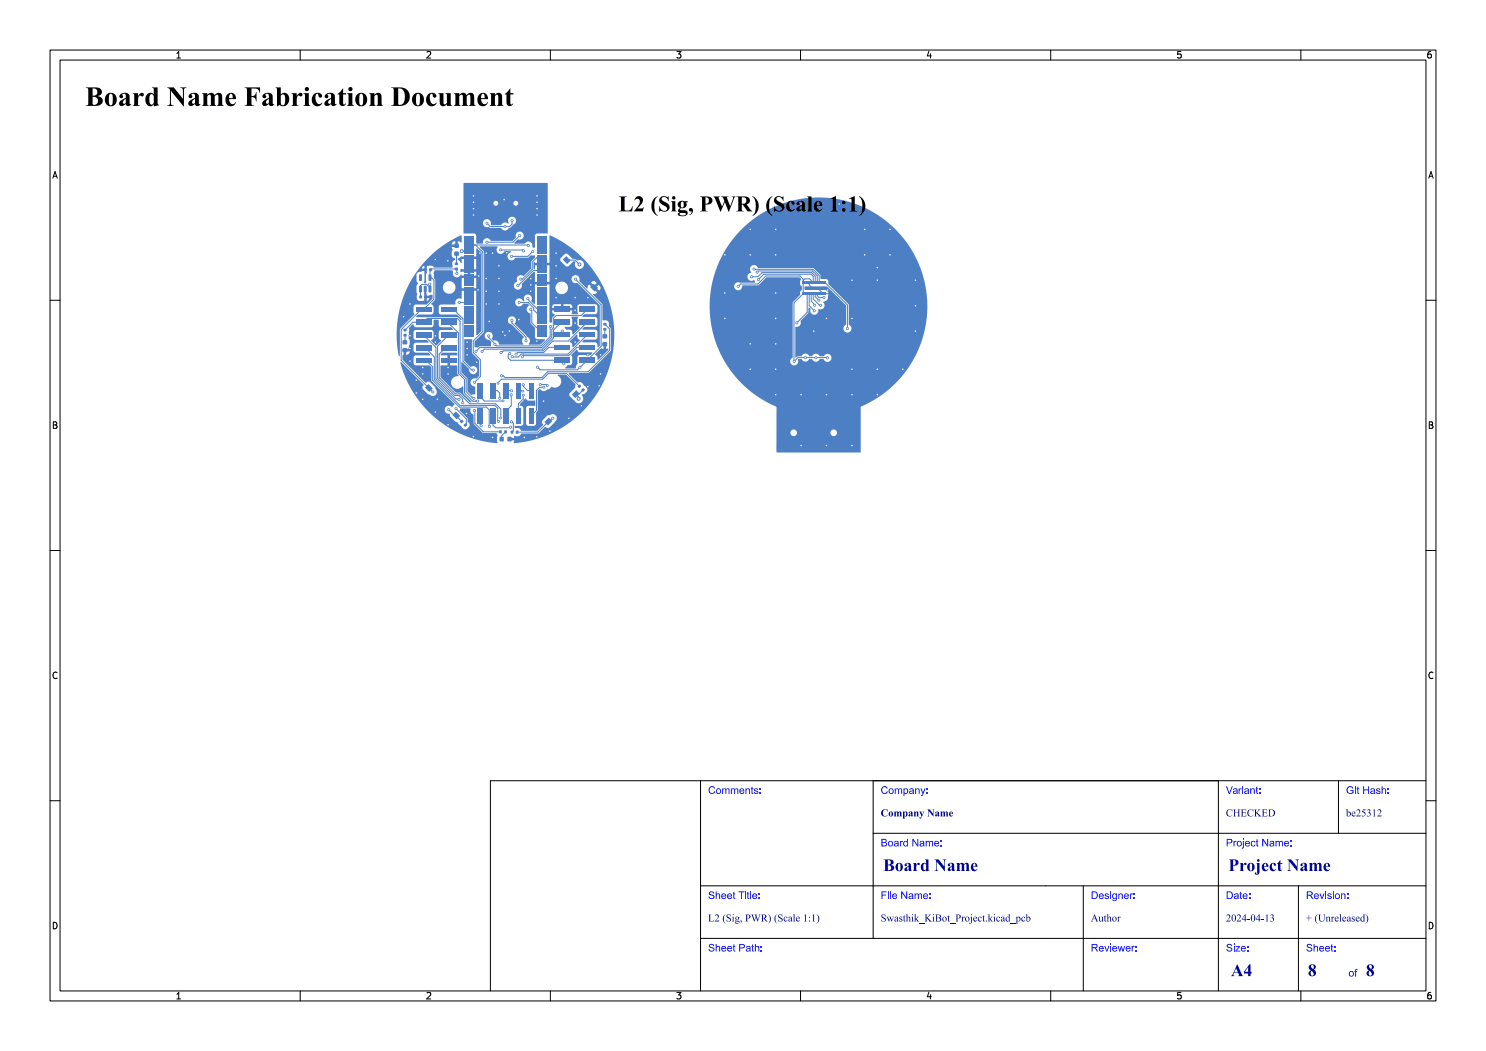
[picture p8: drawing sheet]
<svg xmlns="http://www.w3.org/2000/svg" width="297mm" height="210mm" viewBox="0 0 297 210" stroke-linecap="round" stroke-linejoin="round" font-family="sans-serif">
<defs><g id="words">
<text font-size="5.3" fill="#fff" x="17" y="21.5">Board Name Fabrication Document</text>
<text font-size="4.3" fill="#fff" x="116" y="42.5">L2 (Sig, PWR) (Scale 1:1)</text>
<g font-size="3.3" fill="#fff">
<text x="176.5" y="174.3">Board Name</text>
<text x="245.5" y="174.3">Project Name</text>
<text x="246" y="195.3">A4</text>
<text x="261.4" y="195.3">8</text>
<text x="273" y="195.3">8</text>
</g>
<g font-size="2" fill="#fff">
<text x="141.5" y="158.8">Comments:</text>
<text x="176" y="158.8">Company:</text>
<text x="245" y="158.8">Variant:</text>
<text x="269" y="158.8">Git Hash:</text>
<text x="176" y="163.3">Company Name</text>
<text x="245" y="163.3">CHECKED</text>
<text x="269" y="163.3">be25312</text>
<text x="176" y="169.3">Board Name:</text>
<text x="245" y="169.3">Project Name:</text>
<text x="141.5" y="179.8">Sheet Title:</text>
<text x="176" y="179.8">File Name:</text>
<text x="218" y="179.8">Designer:</text>
<text x="245" y="179.8">Date:</text>
<text x="261" y="179.8">Revision:</text>
<text x="141.5" y="184.3">L2 (Sig, PWR) (Scale 1:1)</text>
<text x="176" y="184.3">Swasthik_KiBot_Project.kicad_pcb</text>
<text x="218" y="184.3">Author</text>
<text x="245" y="184.3">2024-04-13</text>
<text x="261" y="184.3">+ (Unreleased)</text>
<text x="141.5" y="190.3">Sheet Path:</text>
<text x="218" y="190.3">Reviewer:</text>
<text x="245" y="190.3">Size:</text>
<text x="261" y="190.3">Sheet:</text>
<text x="269.5" y="195.3">of</text>
</g>
<g font-size="1.7" fill="#fff">
<text x="35" y="11.6">1</text>
<text x="85" y="11.6">2</text>
<text x="135" y="11.6">3</text>
<text x="185" y="11.6">4</text>
<text x="235" y="11.6">5</text>
<text x="285" y="11.6">6</text>
<text x="10.5" y="35.6">A</text>
<text x="285.5" y="35.6">A</text>
<text x="10.5" y="85.6">B</text>
<text x="285.5" y="85.6">B</text>
<text x="10.5" y="135.6">C</text>
<text x="285.5" y="135.6">C</text>
<text x="10.5" y="185.6">D</text>
<text x="285.5" y="185.6">D</text>
<text x="35" y="199.7">1</text>
<text x="85" y="199.7">2</text>
<text x="135" y="199.7">3</text>
<text x="185" y="199.7">4</text>
<text x="235" y="199.7">5</text>
<text x="285" y="199.7">6</text>
</g>
</g></defs>
<g fill="#4d7fc4">
<path d="M83.1 61.4h3v.9h-3z" fill-rule="evenodd"/>
<path d="M88.2 61.4h3v.9h-3z" fill-rule="evenodd"/>
<path d="M83.1 63.9h3v1h-3z" fill-rule="evenodd"/>
<path d="M88.2 63.9h3v1h-3z" fill-rule="evenodd"/>
<path d="M83.1 66.4h3v1h-3z" fill-rule="evenodd"/>
<path d="M88.2 66.4h3v1h-3z" fill-rule="evenodd"/>
<path d="M83.1 69h3v1h-3z" fill-rule="evenodd"/>
<path d="M88.2 69h3v1h-3z" fill-rule="evenodd"/>
<path d="M83.1 71.5h3v1h-3z" fill-rule="evenodd"/>
<path d="M88.2 71.5h3v1h-3z" fill-rule="evenodd"/>
<path d="M90.8 48.7h.9v.8h-.9z" fill-rule="evenodd"/>
<path d="M90.8 50.3h.9v.8h-.9z" fill-rule="evenodd"/>
<path d="M85.7 57.1l.5 .1-.1 1.2-.4-.1z" fill-rule="evenodd"/>
<path d="M84.7 57.1l.6 .1-.1 1.2-.5-.1z" fill-rule="evenodd"/>
<path d="M83.8 57.1l.5 .1-.1 1.2-.4-.1z" fill-rule="evenodd"/>
<path d="M83.8 54.9h.5l-.1 1.2h-.4z" fill-rule="evenodd"/>
<path d="M85.7 54.9h.5l-.1 1.2h-.4z" fill-rule="evenodd"/>
<path d="M120.6 64.5h.6v.5h-.6z" fill-rule="evenodd"/>
<path d="M120.6 65.6h.6v.4h-.6z" fill-rule="evenodd"/>
<path d="M116.5 77.6h.2l.2 .3-.4 .4-.3-.4z" fill-rule="evenodd"/>
<path d="M115.8 76.9h.1l.3 .3-.4 .4-.3-.4z" fill-rule="evenodd"/>
<path d="M115.9 71.4h3v1h-3z" fill-rule="evenodd"/>
<path d="M110.9 71.4h3v1h-3z" fill-rule="evenodd"/>
<path d="M115.9 68.9h3v1h-3z" fill-rule="evenodd"/>
<path d="M110.9 68.9h3v1h-3z" fill-rule="evenodd"/>
<path d="M115.9 66.4h3v1h-3z" fill-rule="evenodd"/>
<path d="M110.9 66.4h3v1h-3z" fill-rule="evenodd"/>
<path d="M115.9 63.8h3v1h-3z" fill-rule="evenodd"/>
<path d="M110.9 63.8h3v1h-3z" fill-rule="evenodd"/>
<path d="M115.9 61.3h3v1h-3z" fill-rule="evenodd"/>
<path d="M110.9 61.3h3v1h-3z" fill-rule="evenodd"/>
<path d="M80.5 69.6h.8v.7h-.8z" fill-rule="evenodd"/>
<path d="M80.5 68h.8v.8h-.8z" fill-rule="evenodd"/>
<path d="M99.8 86h.5v.6h-.5z" fill-rule="evenodd"/>
<path d="M100.8 86h.5v.6h-.5z" fill-rule="evenodd"/>
<path d="M95.5 81.6h1v3h-1z" fill-rule="evenodd"/>
<path d="M95.5 76.5h1v3h-1z" fill-rule="evenodd"/>
<path d="M98 81.6h1v3h-1z" fill-rule="evenodd"/>
<path d="M98 76.5h1v3h-1z" fill-rule="evenodd"/>
<path d="M100.6 81.6h1v3h-1z" fill-rule="evenodd"/>
<path d="M100.6 76.5h1v3h-1z" fill-rule="evenodd"/>
<path d="M103.1 81.6h1v3h-1z" fill-rule="evenodd"/>
<path d="M103.1 76.5h1v3h-1z" fill-rule="evenodd"/>
<path d="M105.6 81.6h1v3h-1z" fill-rule="evenodd"/>
<path d="M105.6 76.5h1v3h-1z" fill-rule="evenodd"/>
<path d="M80.7 65.7h.5v.5h-.5z" fill-rule="evenodd"/>
<path d="M80.7 66.7h.5v.5h-.5z" fill-rule="evenodd"/>
<path d="M92.2 83.9h.2l.3 .3-.4 .4-.4-.3z" fill-rule="evenodd"/>
<path d="M93 84.6h.1l.3 .3-.4 .4-.3-.3z" fill-rule="evenodd"/>
<path d="M85.8 53.6h.5v.6h-.5z" fill-rule="evenodd"/>
<path d="M84.8 53.6h.5v.6h-.5z" fill-rule="evenodd"/>
<path d="M164.8 58.4h.2v.5h-.2z" fill-rule="evenodd"/>
<path d="M164.4 58.4h.2v.5h-.2z" fill-rule="evenodd"/>
<path d="M164 58.4h.2v.5h-.2z" fill-rule="evenodd"/>
<path d="M163.6 58.4h.2v.5h-.2z" fill-rule="evenodd"/>
<path d="M163.2 58.4h.2v.5h-.2z" fill-rule="evenodd"/>
<path d="M162.8 58.4h.2v.5h-.2z" fill-rule="evenodd"/>
<path d="M162.4 58.4h.2v.5h-.2z" fill-rule="evenodd"/>
<path d="M162 58.4h.2v.5h-.2z" fill-rule="evenodd"/>
<path d="M161.6 58.4h.2v.5h-.2z" fill-rule="evenodd"/>
<path d="M161.2 58.4h.2v.5h-.2z" fill-rule="evenodd"/>
<path d="M160.8 58.4h.2v.5h-.2z" fill-rule="evenodd"/>
<path d="M160.4 58.4h.2v.5h-.2z" fill-rule="evenodd"/>
<path d="M160.4 56.3h.2v.4h-.2z" fill-rule="evenodd"/>
<path d="M160.8 56.3h.2v.4h-.2z" fill-rule="evenodd"/>
<path d="M161.2 56.3h.2v.4h-.2z" fill-rule="evenodd"/>
<path d="M161.6 56.3h.2v.4h-.2z" fill-rule="evenodd"/>
<path d="M162 56.3h.2v.4h-.2z" fill-rule="evenodd"/>
<path d="M162.4 56.3h.2v.4h-.2z" fill-rule="evenodd"/>
<path d="M162.8 56.3h.2v.4h-.2z" fill-rule="evenodd"/>
<path d="M163.2 56.3h.2v.4h-.2z" fill-rule="evenodd"/>
<path d="M163.6 56.3h.2v.4h-.2z" fill-rule="evenodd"/>
<path d="M164 56.3h.2v.4h-.2z" fill-rule="evenodd"/>
<path d="M164.4 56.3h.2v.4h-.2z" fill-rule="evenodd"/>
<path d="M164.8 56.3h.2v.4h-.2z" fill-rule="evenodd"/>
<path d="M90.9 53.5h.6v.5h-.6z" fill-rule="evenodd"/>
<path d="M90.9 52.5h.6v.4h-.6z" fill-rule="evenodd"/>
<path d="M90.4 82.9l.7-.7 .9 .9-.7 .7z" fill-rule="evenodd"/>
<path d="M84.9 77.4l.7-.7 .9 .9-.7 .7z" fill-rule="evenodd"/>
<path d="M103.1 86.1h.5v.5h-.5z" fill-rule="evenodd"/>
<path d="M102.1 86.1h.5v.5h-.5z" fill-rule="evenodd"/>
<path d="M120.5 68.4h.8v.7h-.8z" fill-rule="evenodd"/>
<path d="M120.5 66.8h.8v.8h-.8z" fill-rule="evenodd"/>
<path d="M101.5 87.3h.7v.9h-.7z" fill-rule="evenodd"/>
<path d="M99.9 87.3h.7v.9h-.7z" fill-rule="evenodd"/>
<path d="M107.4 47.2h1.9v1h-1.9z" fill-rule="evenodd"/>
<path d="M107.4 48.4h1.9v1.1h-1.9z" fill-rule="evenodd"/>
<path d="M107.4 49.7h1.9v1.1h-1.9z" fill-rule="evenodd"/>
<path d="M107.4 51h1.9v1h-1.9z" fill-rule="evenodd"/>
<path d="M107.4 52.2h1.9v1.1h-1.9z" fill-rule="evenodd"/>
<path d="M107.4 53.5h1.9v1.1h-1.9z" fill-rule="evenodd"/>
<path d="M107.4 54.8h1.9v1h-1.9z" fill-rule="evenodd"/>
<path d="M107.4 56h1.9v1.1h-1.9z" fill-rule="evenodd"/>
<path d="M107.4 57.3h1.9v1.1h-1.9z" fill-rule="evenodd"/>
<path d="M107.4 58.6h1.9v1.1h-1.9z" fill-rule="evenodd"/>
<path d="M107.4 59.9h1.9v1h-1.9z" fill-rule="evenodd"/>
<path d="M107.4 61.1h1.9v1.1h-1.9z" fill-rule="evenodd"/>
<path d="M107.4 62.4h1.9v1.1h-1.9z" fill-rule="evenodd"/>
<path d="M107.4 63.7h1.9v1h-1.9z" fill-rule="evenodd"/>
<path d="M107.4 64.9h1.9v1.1h-1.9z" fill-rule="evenodd"/>
<path d="M107.4 66.2h1.9v1.1h-1.9z" fill-rule="evenodd"/>
<path d="M92.8 66.2h1.9v1.1h-1.9z" fill-rule="evenodd"/>
<path d="M92.8 64.9h1.9v1.1h-1.9z" fill-rule="evenodd"/>
<path d="M92.8 63.7h1.9v1h-1.9z" fill-rule="evenodd"/>
<path d="M92.8 62.4h1.9v1.1h-1.9z" fill-rule="evenodd"/>
<path d="M92.8 61.1h1.9v1.1h-1.9z" fill-rule="evenodd"/>
<path d="M92.8 59.9h1.9v1h-1.9z" fill-rule="evenodd"/>
<path d="M92.8 58.6h1.9v1.1h-1.9z" fill-rule="evenodd"/>
<path d="M92.8 57.3h1.9v1.1h-1.9z" fill-rule="evenodd"/>
<path d="M92.8 56h1.9v1.1h-1.9z" fill-rule="evenodd"/>
<path d="M92.8 54.8h1.9v1h-1.9z" fill-rule="evenodd"/>
<path d="M92.8 53.5h1.9v1.1h-1.9z" fill-rule="evenodd"/>
<path d="M92.8 52.2h1.9v1.1h-1.9z" fill-rule="evenodd"/>
<path d="M92.8 51h1.9v1h-1.9z" fill-rule="evenodd"/>
<path d="M92.8 49.7h1.9v1.1h-1.9z" fill-rule="evenodd"/>
<path d="M92.8 48.4h1.9v1.1h-1.9z" fill-rule="evenodd"/>
<path d="M92.8 47.2h1.9v1h-1.9z" fill-rule="evenodd"/>
<path d="M83.8 59.1h.5v.5h-.5z" fill-rule="evenodd"/>
<path d="M84.8 59.1h.5v.5h-.5z" fill-rule="evenodd"/>
<path d="M117.9 57.4l.8-.7 .8 .8-.7 .7z" fill-rule="evenodd"/>
<path d="M113.2 51.2l.9 .9-.8 .7-.8-.9z" fill-rule="evenodd"/>
<path d="M115.2 78l.7 .7-.9 .9-.7-.8z" fill-rule="evenodd"/>
<path d="M109.7 83.4l.7 .8-.9 .8-.7-.7z" fill-rule="evenodd"/>
</g>
<g fill="#4d7fc4">
<circle cx="104.8" cy="87.4" r=".3"/>
<circle cx="111.1" cy="50.6" r=".3"/>
<circle cx="117.5" cy="77.2" r=".3"/>
<circle cx="93.4" cy="68.4" r=".3"/>
<circle cx="83.2" cy="78.5" r=".3"/>
<circle cx="115" cy="62" r=".3"/>
<circle cx="87.4" cy="79.8" r=".3"/>
<circle cx="81.9" cy="72.2" r=".3"/>
<circle cx="94.6" cy="40.4" r=".3"/>
<circle cx="81.9" cy="60.7" r=".3"/>
<circle cx="95.9" cy="50.6" r=".3"/>
<circle cx="111.1" cy="59.5" r=".3"/>
<circle cx="107.3" cy="87.3" r=".3"/>
<circle cx="111.1" cy="53.1" r=".3"/>
<circle cx="87" cy="51.8" r=".3"/>
<circle cx="100.9" cy="67" r=".3"/>
<circle cx="106.1" cy="56.9" r=".3"/>
<circle cx="81.9" cy="67.1" r=".3"/>
<circle cx="94.6" cy="39.1" r=".3"/>
<circle cx="89.6" cy="73.4" r=".3"/>
<circle cx="107.3" cy="40.4" r=".3"/>
<circle cx="100.5" cy="66.3" r=".3"/>
<circle cx="97.2" cy="50.6" r=".3"/>
<circle cx="83.2" cy="76" r=".3"/>
<circle cx="101.3" cy="50.5" r=".3"/>
<circle cx="94.6" cy="87.2" r=".3"/>
<circle cx="115" cy="68.4" r=".3"/>
<circle cx="119.8" cy="77.1" r=".3"/>
<circle cx="81.9" cy="69.6" r=".3"/>
<circle cx="84.5" cy="73.4" r=".3"/>
<circle cx="113.7" cy="83.6" r=".3"/>
<circle cx="99.7" cy="53.1" r=".3"/>
<circle cx="107.3" cy="68.1" r=".3"/>
<circle cx="109.9" cy="86.1" r=".3"/>
<circle cx="95.5" cy="57.9" r=".3"/>
<circle cx="95.3" cy="72.4" r=".3"/>
<circle cx="97.8" cy="64.2" r=".3"/>
<circle cx="117.5" cy="70.9" r=".3"/>
<circle cx="117.5" cy="59.5" r=".3"/>
<circle cx="106.1" cy="58.2" r=".3"/>
<circle cx="89.6" cy="84.9" r=".3"/>
<circle cx="99.7" cy="55.7" r=".3"/>
<circle cx="120" cy="70.9" r=".3"/>
<circle cx="99.7" cy="60.7" r=".3"/>
<circle cx="115" cy="59.5" r=".3"/>
<circle cx="84.5" cy="74.7" r=".3"/>
<circle cx="100.8" cy="39.9" r=".3"/>
<circle cx="108.6" cy="80.1" r=".3"/>
<circle cx="99.7" cy="58.2" r=".3"/>
<circle cx="116.2" cy="81.1" r=".3"/>
<circle cx="95.7" cy="55.1" r=".3"/>
<circle cx="97.2" cy="55.7" r=".3"/>
<circle cx="111.1" cy="55.7" r=".3"/>
<circle cx="103.7" cy="63.9" r=".3"/>
<circle cx="94.6" cy="43" r=".3"/>
<circle cx="80.7" cy="63.3" r=".3"/>
<circle cx="87" cy="82.3" r=".3"/>
<circle cx="97.2" cy="60.7" r=".3"/>
<circle cx="115" cy="64.5" r=".3"/>
<circle cx="89.6" cy="74.7" r=".3"/>
<circle cx="87" cy="68.4" r=".3"/>
<circle cx="107.3" cy="39.1" r=".3"/>
<circle cx="87" cy="67.1" r=".3"/>
<circle cx="97.2" cy="58.2" r=".3"/>
<circle cx="107.3" cy="43" r=".3"/>
<circle cx="120" cy="74.7" r=".3"/>
<circle cx="106.1" cy="55.7" r=".3"/>
<circle cx="84.5" cy="79.8" r=".3"/>
<circle cx="98.4" cy="50.6" r=".3"/>
<circle cx="89.5" cy="52.1" r=".3"/>
<circle cx="98.4" cy="87.4" r=".3"/>
<circle cx="93.2" cy="82.6" r=".3"/>
<circle cx="101.8" cy="66.1" r=".3"/>
<circle cx="107.3" cy="41.7" r=".3"/>
<circle cx="93.4" cy="69.6" r=".3"/>
<circle cx="94.6" cy="41.7" r=".3"/>
<circle cx="93.4" cy="70.9" r=".3"/>
<circle cx="91.3" cy="54.6" r=".3"/>
<circle cx="106.5" cy="50.3" r=".3"/>
<circle cx="102.2" cy="51.2" r=".3"/>
<circle cx="105.1" cy="68.1" r=".3"/>
<circle cx="115" cy="55.8" r=".3"/>
<circle cx="107.4" cy="73.4" r=".3"/>
<circle cx="102.3" cy="64" r=".3"/>
<circle cx="115.9" cy="73.4" r=".3"/>
<circle cx="86.5" cy="78.3" r=".3"/>
<circle cx="110.5" cy="83.6" r=".3"/>
<circle cx="105.6" cy="49.1" r=".3"/>
<circle cx="115.8" cy="52.9" r=".4"/>
<circle cx="94.9" cy="76.4" r=".3"/>
<circle cx="161" cy="71.5" r=".3"/>
<circle cx="165.4" cy="71.5" r=".3"/>
<circle cx="147.5" cy="57.2" r=".3"/>
<circle cx="158.7" cy="72.2" r=".3"/>
<circle cx="163.1" cy="71.5" r=".3"/>
<circle cx="115.7" cy="79.7" r=".4"/>
<circle cx="169.4" cy="65.7" r=".3"/>
<circle cx="155" cy="68.7" r=".3"/>
<circle cx="183" cy="56" r=".3"/>
<circle cx="160.1" cy="89" r=".3"/>
<circle cx="170.3" cy="63.6" r=".3"/>
<circle cx="150" cy="45.8" r=".3"/>
<circle cx="155" cy="58.5" r=".3"/>
<circle cx="172.8" cy="45.8" r=".3"/>
<circle cx="175.4" cy="78.9" r=".3"/>
<circle cx="160.1" cy="40.8" r=".3"/>
<circle cx="144.9" cy="63.6" r=".3"/>
<circle cx="170.3" cy="73.8" r=".3"/>
<circle cx="155" cy="73.8" r=".3"/>
<circle cx="167.7" cy="40.8" r=".3"/>
<circle cx="155" cy="63.6" r=".3"/>
<circle cx="150" cy="50.9" r=".3"/>
<circle cx="160.1" cy="78.9" r=".3"/>
<circle cx="155" cy="50.9" r=".3"/>
<circle cx="177.9" cy="45.8" r=".3"/>
<circle cx="177.9" cy="50.9" r=".3"/>
<circle cx="150" cy="73.8" r=".3"/>
<circle cx="165.2" cy="89" r=".3"/>
<circle cx="165.2" cy="63.6" r=".3"/>
<circle cx="170.3" cy="78.9" r=".3"/>
<circle cx="175.4" cy="56" r=".3"/>
<circle cx="162.7" cy="66.2" r=".3"/>
<circle cx="180.4" cy="73.8" r=".3"/>
<circle cx="144.9" cy="50.9" r=".3"/>
<circle cx="170.3" cy="89" r=".3"/>
<circle cx="175.4" cy="53.5" r=".3"/>
<circle cx="155" cy="45.8" r=".3"/>
<circle cx="150" cy="68.7" r=".3"/>
<circle cx="183" cy="61.1" r=".3"/>
<circle cx="183" cy="66.2" r=".3"/>
<circle cx="144.9" cy="58.5" r=".3"/>
<circle cx="165.2" cy="78.9" r=".3"/>
<circle cx="165.4" cy="57.9" r=".3"/>
<circle cx="170.3" cy="56" r=".3"/>
<circle cx="175.4" cy="73.8" r=".3"/>
<circle cx="172.8" cy="50.9" r=".3"/>
<circle cx="155" cy="78.9" r=".3"/>
<circle cx="97.3" cy="48.4" r=".3"/>
<circle cx="103.9" cy="47.1" r=".3"/>
<circle cx="85.9" cy="56.8" r=".3"/>
<circle cx="89.7" cy="81.9" r=".3"/>
<circle cx="162.8" cy="62.1" r=".3"/>
<circle cx="164.7" cy="59.4" r=".3"/>
<circle cx="163.7" cy="60" r=".3"/>
<circle cx="164" cy="61" r=".3"/>
<circle cx="162.8" cy="61" r=".3"/>
<circle cx="151.6" cy="55.9" r=".3"/>
<circle cx="159.3" cy="64.5" r=".3"/>
<circle cx="151.3" cy="54.4" r=".3"/>
<circle cx="94.7" cy="79.6" r=".3"/>
<circle cx="97.8" cy="85.2" r=".3"/>
<circle cx="92.5" cy="80.5" r=".3"/>
<circle cx="94.8" cy="82" r=".3"/>
<circle cx="91.7" cy="79.8" r=".3"/>
<circle cx="150.7" cy="53.8" r=".3"/>
<circle cx="100.2" cy="75.1" r=".3"/>
<circle cx="95.5" cy="80.1" r=".3"/>
<circle cx="99.6" cy="84.2" r=".3"/>
<circle cx="150.2" cy="55.3" r=".3"/>
<circle cx="100" cy="83.5" r=".27"/>
<circle cx="94.6" cy="74" r=".3"/>
<circle cx="108.7" cy="77.4" r=".3"/>
<circle cx="105.5" cy="59.7" r=".3"/>
<circle cx="103.1" cy="70.8" r=".3"/>
<circle cx="96.2" cy="85.1" r=".3"/>
<circle cx="102.1" cy="85.4" r=".3"/>
<circle cx="109.4" cy="77" r=".28"/>
<circle cx="106.1" cy="61.8" r=".3"/>
<circle cx="108" cy="76.9" r=".3"/>
<circle cx="104.6" cy="76.9" r=".3"/>
<circle cx="104.4" cy="71.3" r=".3"/>
<circle cx="112.4" cy="66.1" r=".3"/>
<circle cx="97.7" cy="67.1" r=".3"/>
<circle cx="110.1" cy="65.2" r=".3"/>
<circle cx="98.9" cy="68.8" r=".3"/>
<circle cx="104.7" cy="50.1" r=".3"/>
<circle cx="100.1" cy="49.9" r=".3"/>
<circle cx="99.5" cy="76.6" r=".27"/>
<circle cx="104.5" cy="78.2" r=".27"/>
<circle cx="102.2" cy="78.1" r=".3"/>
<circle cx="96.4" cy="70.2" r=".3"/>
<circle cx="102.2" cy="78.9" r=".3"/>
<circle cx="100.1" cy="70.4" r=".3"/>
<circle cx="99.9" cy="79.6" r=".3"/>
<circle cx="104.6" cy="78.9" r=".27"/>
<circle cx="100.6" cy="80.1" r=".28"/>
<circle cx="95.1" cy="70.2" r=".3"/>
<circle cx="102.4" cy="71.3" r=".3"/>
<circle cx="101.9" cy="70.6" r=".3"/>
<circle cx="112.7" cy="72.7" r=".3"/>
<circle cx="91.1" cy="81.6" r=".3"/>
<circle cx="103.5" cy="57.1" r=".3"/>
<circle cx="102.2" cy="84.3" r=".3"/>
<circle cx="100.9" cy="45.3" r=".3"/>
<circle cx="97.3" cy="44.6" r=".3"/>
<circle cx="102.3" cy="44.1" r=".3"/>
<circle cx="91.8" cy="60.4" r=".3"/>
<circle cx="104.1" cy="55.8" r=".3"/>
<circle cx="103.8" cy="60.4" r=".3"/>
<circle cx="92.3" cy="50.2" r=".4"/>
</g>
<g fill="none" stroke="#4d7fc4" stroke-width=".2">
<path d="M84 59.3h.1M85.9 56.8v1M85.9 57.5l-.6-.7h-1l-.3 .3v2.2M91.2 50.7v2M91.3 54.6l-.1-.9h-5l-.3 .3v1.5h.3l.5 .5v3.8l-2 2.1h-.5l-4 3.9v6.2l6.3 6.3M93.7 57.8l1.8 .1M93.7 49h11.8l.1 .1M95.1 49l1 1M95.7 55.1l-.2 .2h-1.8M96.1 50h.1M96.1 50l.4 .3M96.5 50.3v15.9l-1.9 2v2.2l1.4 1.5v3.3l-1.1 1.2"/>
<path d="M96.5 50.4h.1M100.1 49.9l4.4 .1 .2 .1M100.9 45.3h.1M102.3 44.1v.7l-.5 .5h-3.8l-.7-.7M103.9 47.1l-1.4 1.3h-5.2M105.5 59.7v.1l1.8 1.9h1.1M106.5 50.3l-1 .9h-3.3M108.4 54h-1.8l-3.1 3.1M108.4 51.5h-1.1l-.9 .9v1.4l-2 2h-.3M113.3 52h1.6l.9 .9M115 55.8l5.1 5.1v8.3l-4.7 4.7h-7.5l-.5-.5M147.5 57.2h.1"/>
<path d="M147.6 57.2l.4-.4h3.5l1.6-1.6h6.8l.6 .6v2.9M150.2 55.3h1.3l.8-.8h9.9l.7 .7v1.3M150.2 55.3h.1M150.7 53.8h11.8l1.2 1.2v1.5M151.3 54.4l.2-.3h10.9l.9 1v1.4M151.6 55.9l1-1.1h9.5l.4 .4v1.3M160.5 58.7l-1.8 1.8v11.7l.8-.7 5.7-.1M160.5 56.1l.4-.4h.9l.3 .3v.5M160.5 56.5h.4M160.5 58.7h.4M161.3 56.5h.4v.4l.7 .7h1.1l1 1.1M161.3 58.7v3.7l-2 2.1"/>
<path d="M161.7 58.7v2.4l1.1 1M162.1 58.7v1.5l.8 .7M162.5 58.7v1l1.3 1.3h.2M162.9 58.7v.6l.8 .7M163.3 58.7v.4l.4 .3h1M163.7 60h.1M163.7 58.7h1.9l.5 .5v3.5l-.9 .9M164.5 56.5h.4l4.5 4.4v4.8M81 67l-.1 1.4M84.7 72h.5l1.3 1.3v2.7l5.3 5.3h5.4l.6 .6v3.3M84.7 66.9l2.4 2.5v6.3l4 4 .6 .1M84.7 69.5h.3l1.8 1.8v4.6l5.1 5.1h7l.6 .6v2.4l.1 .2"/>
<path d="M89.7 61.9h1l1.8 1.8v8.5l1.8 1.8h.3M89.7 69.5h-.6l-1.3 1.3v4.7l3.2 3.2h.9l2 2h5.1l1.1 1-.1 1.8M89.7 66.9l-2.2 2.3v6.4l3.4 3.4h.8l.8 .8v.7M89.7 64.4v.2l1.9 1.9v8.1l1.2 1.2v2.7l1.7 1.7 1-.1M91.4 63.6v.1M91.4 63.7l.6 .5v10.3l1.2 1.2v2.6l1.5 1.3M91.4 63.6h-6l-.7 .8h-2.2l-1.5 1.6M92 64.7h.1M93.7 60.4h-1.9M94.7 79.6h.1M96 78v1.3l.8 .8h3.7M97.7 67.1h.1"/>
<path d="M98.5 78h.9l.5 .5v1.1M99.5 76.6l.7-.8h8.3l1.1-1.2h3.6l2.6 2.6M101.1 78l1.1 .1M101.7 78h.1M101.9 70.6l-.3 .3v.6l.4 .5 10.4-.1 .3 .3v.5M102.2 78.9h.1M102.2 78.9v2.2l-1.1 1.1v.9M102.3 64v.5l2.8 2.9v.7M103.6 78h.8l.1 .2M103.8 60.4h1.8l1.1 1.2v.3l1 1h.7M104.6 76.9h.1l-.1 .3 .9 .8h.6M104.6 78.9v.8l-1 1.1v2.3"/>
<path d="M104.6 70.7h.1M106.1 61.8l.2 .2v2.5l1 1h1.1M108 76.8v.1M108 76.9l1.2-.1 .2 .3M108.7 77.4h-.9l-.6 .6v4l-1.1 1.1M110.1 65.2l-.1 2.1-1.9 1.8h-8.9l-1.5-1.7v-.3M110.3 66.9h.1M110.6 65h.1M110.6 65.5l-.3 .3v1.6l-2 2h-12.4l-.8 .8M110.6 67.1h.1M112.4 69.4h-2.7l-1 1h-5.2l-.4 .4M112.4 66.2v.7"/>
<path d="M112.4 64.3l-1.8 1.6v1.6l-2.2 2.3h-11.6l-.4 .4M112.4 66.1v.1M116.5 77.9l-.8 .9h-.6l.6 .5v.4M117.4 69.4h-2.1l-1.6 1.7h-9.1l-.2 .2M117.4 64.3l-3.8 3.8h-3.1l-2 2h-7.9l-.5 .3M117.4 66.9l-3.9 3.8h-9.3l-.6 .6h-1.2M117.4 61.8l-1.2 1.2h-5l-.6 .6v1.9M120.9 65.8v1.4M120.9 67.2h.1M120.9 64.8l.9 .9v4.3l-4.2 4.3h-8.1l-1.2 1.1h-7.4l-.3-.3h-.4M165.2 71.4h.1M165.3 71.4l.1 .1"/>
<path d="M89.7 81.9l1.1 1.1h.4l1.1 1.2M91.1 81.6l2.1 2.1v1l-.2 .2M94.8 82l.1 2.6 1.7 1.7h3.4M95 80.1v.1M96 83.1v1.8l.2 .2M98.5 83.1v1.8l.6 .6h2.8l.2-.1M101 86.3l-.7 .8v.6M102.2 84.3l.4 .3v1.5l-.3 .2M110.5 83.6l-.7 .6h-.2l-2.1 2.1h-4.1"/>
</g>
<path d="M92.3 50.2h1.4" fill="none" stroke="#4d7fc4" stroke-width=".25"/>
<g fill="#4d7fc4">
<path d="M81.8 65.5l.7-.7 .5 .6h3.3l.3-.4 .1-1.1h.9l.1 .1v1l.2 .3 2.2 .1 .4 .3-.1 .2h-2.3l-.3 .2-.1 .3v1.1l.5 .6-1 1-1-1 .5-.6-.1-1.2-.2-.3-3.3-.1-.3 .2-.2 .3 .1 1.1 .2 .4h2.4l.4 .4-.1 .2h-2.7l-.2 .4v1.3l.4 .3h2.5l.4 .4-.1 .1-3 .1-.2 .3v1.4l.4 .2h2.7l.4 .4 .1 2.7 4.5 4.6v.2l-.4 .4a.86 .86 0 0 0-1.5 .3 .86 .86 0 0 0 1 1.1l.1 .5 1 1 .4 .2 1.2 1.3 .6 .1 .6-.5a.73 .73 0 0 0-.3-1l-.1-.7-1.5-1.7 .2-.3h1.8l.2 .2a.95 .95 0 0 0 .6 1.1v1.8l1.8 1.8 2.8 .1 .2 .4-.2 .4 .1 1.1a21.5 21.5 0 0 1-19.3-16.1h.1l4.5 4.6a.55 .55 0 0 0-.2 .8l1.2 1a1.2 1.2 0 0 0 1.4 0l.2-.6-.4-.9-1.1-1.1-.8 .3-4.5-4.6v-.9l.7-.1a.71 .71 0 0 0 .7-.7h-.7v.7h-.6l.1-.6-.2-.2v-.3l1.4-.1-.1-.3a.43 .43 0 0 1 .1-.6l-.1-.9a.45 .45 0 0 1 0-.7z" fill-rule="evenodd"/>
<path d="M95.9 49.2l3.5 .1a.87 .87 0 0 0 .2 1.3 .87 .87 0 0 0 1.3-.4h1.2l.1 .1a.86 .86 0 0 0-.6 1.4 .86 .86 0 0 0 1.5-.2h2.5l.5-.5 .8 .1v.4l-.8 .8v1.4l-1.4 1.4a.92 .92 0 0 0-1.1 .1 .92 .92 0 0 0-.3 1.1 .83 .83 0 0 0-.5 1 .83 .83 0 0 0 1.1 .5 .83 .83 0 0 0 .4-1.1l2.4-2.4 .2 .1v1.9h2.9v-3.3h-2.9v.7l-.2 .1-.1-.1v-1.2l.2-.1 .1 .1h2.9v-.6h2.2l.1 .3 .9 1 .3 .1 .4-.1 .8-1h.3a.32 .32 0 0 1 .1 .6 .91 .91 0 0 0 1.1 .9 .91 .91 0 0 0 .7-1.3 .91 .91 0 0 0-1.4-.4l-.3-.3h-.6l-.9-.9-.3-.1-.3 .1-.8 .8-.1 .3h-2.2v-4.7l.2-.2a21.7 21.7 0 0 1 12.5 23.6 21.7 21.7 0 0 1-19.8 17.9l.1-.5h-.9v-.5h.9l-.1-.3 .2-.1h.8l.5-.5h3.3l1.5-1.3a.55 .55 0 0 0 .8 .1l1-1a.93 .93 0 0 0-.1-1.6l-1.3 .3-1.1 1.1 .2 .7-1.1 1.2h-3.2l-.5-.5h-.8l-.1-.4 .2-.1h1.2l.3-.3 .1-3.3a.58 .58 0 0 0-.7-.4v-.4l1.1-1.1 .5 .4h1.4v1.1h-1.4l-.3 .2-.1 3.3 .4 .5h1.2l.3-.2 .1-.3v-2.1l.4-.5v-3.9l.3-.3h.2a.94 .94 0 0 0 1.5 0l.4-.1 .3-.4a1.31 1.31 0 0 0 1.8-.5 1.31 1.31 0 0 0-.5-1.8l.1-.1h1.5l1.9 1.8v.8l-1.1 1-.1 .3 .1 .4 .8 .8a.97 .97 0 0 0 1.4 .4 .97 .97 0 0 0 .2-1.5l.6-.2 .4-.4 .1-.3-.1-.5-1.1-1.1-.3-.1-.5 .1-1.7-1.8 4-.1 4.3-4.4 .1-4.4-.4-.5-.1-1-.4-.2-.8-.1v-3.2l-1.9-1.8 .9-.5-1-1h.7l.6 .7 .3-.4v-.4l-.4-.4-.5 .5h-.7l-.6-.6-.5 .9-1.2-1.2h2l.6 .6 .6-.5-.6-.5-.6 .4h-2l-.3-.3a.82 .82 0 0 0-.4-1.2 .82 .82 0 0 0-1.1 .6 .82 .82 0 0 0 .8 1h.3l4.5 4.4v8l-.3 .4-.2-.1v-.6l-.4-.3h-2.5l-.1-.1 .4-.4h2.2l.4-.4v-1.2l-.3-.4h-2.6l-.1-.2 .4-.4h2.2l.4-.2v-1.4l-.3-.3-2.6-.1-.1-.1 .4-.4h2.2l.3-.2 .1-.2v-1.2l-.3-.4h-3.4l-.3 .4v1.1l.1 .4-.1 .1h-1.1l.1-.8h-4v.5l.5 .4-.5 .7-.1 .8h-.5v-3.2h.6v.3h4a.57 .57 0 0 0-.5-.7h-1.3v.7h-.5v-.7h-1.3l-.4 .4h-.6v-3.8h1.2a1.27 1.27 0 0 0 1.7 1.3 1.27 1.27 0 0 0 .4-2.1 1.27 1.27 0 0 0-2.1 .6v.2h-1.2v-.6h-2.9v3.9h-.2l-.5-.5a.84 .84 0 0 0-.7-1.3 .84 .84 0 0 0-.7 1.2l-.2 .1a.82 .82 0 0 0-1.1-.6 .82 .82 0 0 0-.4 1.1 .82 .82 0 0 0 1.2 .3l.3-.3h.9l.2 .3a.91 .91 0 0 0-.4 1 .91 .91 0 0 0 .7 .7v1.9l.9 .9 .1 2 .3 .3h1.5l.1 .1-.9 1-2.3-.1a1.02 1.02 0 0 0-.3-1.6l-2.5-2.5a.83 .83 0 0 0 0-1.3 .83 .83 0 0 0-1.3 .3 .83 .83 0 0 0 .7 1.1l2.4 2.5v.2a.89 .89 0 0 0-.1 1.3l-4.8 .1a1.16 1.16 0 0 0-1.2-.9l-.3-.3a.83 .83 0 0 0-.3-1.3 .83 .83 0 0 0-1.1 .6 .83 .83 0 0 0 .9 .9l.4 .5-.1 .8h-2.3a.69 .69 0 0 1-1 .1l.1-1 1.9-2v-16l-.9-.9z" fill-rule="evenodd"/>
<path d="M88.1 70.8l.4-.3h2.9l-.1 .5h-1.4v2l1.5 .1v1.6l.3 .4a1.32 1.32 0 0 0-1.5 1.8 1.32 1.32 0 0 0 2.3 .3l.1 1.5 1.6 1.5v.2h-.3l-1.9-1.9-.9-.1-3-3-.1-2.3 1.4-.1v-2h-1.2z" fill-rule="evenodd"/>
<path d="M92.8 67.8h1.6l-.1 2.7 1.4 1.5v3.1l-.4 .5a.86 .86 0 0 0-1.2 .7 .86 .86 0 0 0 .9 1v1.5l-.8 .1-.8-.8v-2.5l-1.2-1.2v-2h.2l1.4 1.3a.84 .84 0 0 0 .9 1 .84 .84 0 0 0 .6-1.1 .84 .84 0 0 0-1.3-.3l-1.2-1.2z" fill-rule="evenodd"/>
<path d="M114.2 70.9l1.1-1.1 .5 .6h2.5l.1 .1-.4 .4h-2.1l-.4 .2-.1 .3v1.3l-.3 .4v.5h-2.1v-.2l.4-.4 .6-.1 .3-.2 .1-1.3z" fill-rule="evenodd"/>
<path d="M120.4 68.6l.4-.1 .1 .3h.2v.9l.4-.1 .1 .2-2.1 2.1-.1-.7-.4-.4 1.1-1.2 .5 .1v-.7h-.2z" fill-rule="evenodd"/>
<path d="M85.6 51.5l2.1-1.8a2.83 2.83 0 0 1 2.6-.9l.7 .1v-.7l-.5 .1-.2 .5h-1.4l1.9-1.1 1.4-.6 .1 1.3-.8-.2v.9h-.3v.3h-.9v.1a.54 .54 0 0 1 0 .8v.7a.78 .78 0 0 0 .6 .6l.1 .3-.6 .4 .1 .9-.2 .3h-3.5l-.5-.4h-1v1.4l-.2 .4 .1 1.4-.1 .3-.4-.2 .1-.3v-1.9h-.5v.1l-.7 .1-.3 .2-.1 1.5 .4 .5-.4 .6v1.1l.2 .4-.1 .9 .1 .3 .4 .2h1.5l.5-.3v-.2h-.5v.5h-.5l-.1-1.4 .1-1.5 .2-.1 .1 .1 .2 1.9 1.1-.2 .1 .7-1.2 1.2h-2.2l-.3 .2-.2 .3v1.1l.2 .4-2.8 2.9-.1 5.3-.1 .1h-.1a21.7 21.7 0 0 1 1.3-12.8l1.3-2.4 1.4-2.2h1.1v-.6l-.4 .2-.1 .4h-.6z" fill-rule="evenodd"/>
<path d="M115.2 66.9h.2l.1 .7 .4 .4-1.5 1.4-.1-.7-.5-.4z" fill-rule="evenodd"/>
<path d="M86.8 54.1l3.5-.1 .2 .3a.86 .86 0 0 0 .5 1.1 .86 .86 0 0 0 1.2-.5l.1 .2h2.9v-.8h-1.2v.8h-.5v-.8l-1.4 .1-.1-.2 .2-.5 3 .1v-2.1h-2.9v.7l-.2 .2-.6-.9 .7-.5 3 .1v-1.6h.2l.8 .8v15.6l-.9 .9-.1-.1v-8.8h-2.9l-.1 1.6a.89 .89 0 0 0-1 .2 .89 .89 0 0 0-.2 .9l-3.1 .1-.2 .3v1.4l.4 .3h3.2l.9 .8v.3l-.7-.6-8.3-.1 .4-.4h2.6l.3-.2 .2-.3-.1-1.2-.4-.5 .8-.9v-2.5h1.5a1.26 1.26 0 0 0 1.8 1.3 1.26 1.26 0 0 0 .3-2.1 1.26 1.26 0 0 0-2 .6l-.1 .2h-1.5v-1.3h5.3v1.6h2.9v-2h-2.9v.4h-5.3l-.3-.4-.1-1z" fill-rule="evenodd"/>
<path d="M114.3 63.3h1.3l-.2 .5v1.1l.5 .5-1.4 1.4-.1-.1-.2-.7-1.1-.2-.2-.3 .1-.2h1l.3-.2z" fill-rule="evenodd"/>
<path d="M92.7 36.6h16.7l.1 9.9-.1 .2h-2l-.3 .1-.2 .3v2.3l-.1 .1-.4-.1a.89 .89 0 0 0-.5-1.1 .89 .89 0 0 0-1.1 .4h-2v-.2l.7-.6a.84 .84 0 0 0 1.2-.7 .84 .84 0 0 0-1-.9 .84 .84 0 0 0-.6 1.2l-.7 .6h-4.2a.88 .88 0 0 0-1.1-.5 .88 .88 0 0 0-.6 1.1l-1.3-.1v-1.6l-.3-.3-2.2-.1-.1-2.1h3.9a.9 .9 0 0 0 1.2 .9l.2 .1h2.2a.92 .92 0 0 0 .8 .6 .92 .92 0 0 0 .9-.6h.2l.6-.6a.84 .84 0 0 0 .5-1.1 .84 .84 0 0 0-1.2-.4 .84 .84 0 0 0-.3 1.2v.1a.98 .98 0 0 0-1.5 .3h-2a.84 .84 0 0 0-.5-1.1 .84 .84 0 0 0-1.1 .6h-3.9v-3.9h6a.49 .49 0 0 0 .5 .5 .49 .49 0 0 0 .5-.5h3a.49 .49 0 0 0 .6 .5 .49 .49 0 0 0 .3-.8 .49 .49 0 0 0-.9 .1v.2h-3a.49 .49 0 0 0-.5-.5 .49 .49 0 0 0-.5 .5h-6z" fill-rule="evenodd"/>
<path d="M148.2 45.8a21.8 21.8 0 0 1 33.5 3.3 21.8 21.8 0 0 1-9.7 32.3v9h-16.8v-3.9h2.8a.66 .66 0 0 0 .6 .6 .66 .66 0 0 0 .7-.6h6.7v.2a.66 .66 0 0 0 1.1 .3 .66 .66 0 0 0-.2-1.1 .66 .66 0 0 0-.9 .6h-6.7v-.1a.66 .66 0 0 0-.7-.6 .66 .66 0 0 0-.6 .7h-2.8l-.1-5.2a21.8 21.8 0 0 1-12.9-24.2h4.5v.2a.85 .85 0 0 0 1 .7 .85 .85 0 0 0 .7-1h3.1l1.7-1.6h6.5l.4 .3-.2 1.1 .4 .5v.6l-.4 .4v.6l-1.5 1.6v11a.82 .82 0 0 0-.4 1.1 .82 .82 0 0 0 1.2 .3 .82 .82 0 0 0 .3-1.1l.6-.1a.92 .92 0 0 0 .9 .5 .92 .92 0 0 0 .8-.5h.5a.87 .87 0 0 0 .8 .6 .87 .87 0 0 0 .8-.6h.7a.82 .82 0 0 0 1.2 .5 .82 .82 0 0 0 .1-1.3 .82 .82 0 0 0-1.3 .3h-.7a.92 .92 0 0 0-.8-.5 .92 .92 0 0 0-.9 .5h-.5a.88 .88 0 0 0-.8-.6 .88 .88 0 0 0-.8 .6h-.7l-.3 .2-.1-.1v-6a.89 .89 0 0 0 1-1.2l1.5-1.5 .1-1.1 .1-.1 .3 .3a.86 .86 0 0 0 .7 1.2 .86 .86 0 0 0 .9-1.1 .88 .88 0 0 0 1.1-.3 .88 .88 0 0 0-.2-1.2 .97 .97 0 0 0 1-1.1v-.9l-.2-.3-4.4-.1-.1-.1v-.5l4.5-.1 3.8 3.9v3.7a.82 .82 0 0 0-.5 1.1 .82 .82 0 0 0 1.2 .4 .82 .82 0 0 0 .1-1.3l-.3-.2v-4l-4-4-.2-.9-.2-.1-1.2-.1-.1-.8-1.3-1.3h-11a.87 .87 0 0 0-1.3-.5 .87 .87 0 0 0-.2 1.3 .86 .86 0 0 0-.7 1.2 .86 .86 0 0 0 1.4 .4l.1 .4-.1 .1h-2.9a.8 .8 0 0 0-1.2 .6h-4.5a21.8 21.8 0 0 1 6-11.3z" fill-rule="evenodd"/>
</g>
<g fill="#fff">
<circle cx="104.8" cy="87.4" r=".15"/>
<circle cx="111.1" cy="50.6" r=".15"/>
<circle cx="117.5" cy="77.2" r=".15"/>
<circle cx="93.4" cy="68.4" r=".15"/>
<circle cx="83.2" cy="78.5" r=".15"/>
<circle cx="115" cy="62" r=".15"/>
<circle cx="87.4" cy="79.8" r=".15"/>
<circle cx="81.9" cy="72.2" r=".15"/>
<circle cx="94.6" cy="40.4" r=".15"/>
<circle cx="81.9" cy="60.7" r=".15"/>
<circle cx="95.9" cy="50.6" r=".15"/>
<circle cx="111.1" cy="59.5" r=".15"/>
<circle cx="107.3" cy="87.3" r=".15"/>
<circle cx="111.1" cy="53.1" r=".15"/>
<circle cx="87" cy="51.8" r=".15"/>
<circle cx="100.9" cy="67" r=".15"/>
<circle cx="106.1" cy="56.9" r=".15"/>
<circle cx="81.9" cy="67.1" r=".15"/>
<circle cx="94.6" cy="39.1" r=".15"/>
<circle cx="89.6" cy="73.4" r=".15"/>
<circle cx="107.3" cy="40.4" r=".15"/>
<circle cx="100.5" cy="66.3" r=".15"/>
<circle cx="97.2" cy="50.6" r=".15"/>
<circle cx="83.2" cy="76" r=".15"/>
<circle cx="101.3" cy="50.5" r=".15"/>
<circle cx="94.6" cy="87.2" r=".15"/>
<circle cx="115" cy="68.4" r=".15"/>
<circle cx="119.8" cy="77.1" r=".15"/>
<circle cx="81.9" cy="69.6" r=".15"/>
<circle cx="84.5" cy="73.4" r=".15"/>
<circle cx="113.7" cy="83.6" r=".15"/>
<circle cx="99.7" cy="53.1" r=".15"/>
<circle cx="107.3" cy="68.1" r=".15"/>
<circle cx="109.9" cy="86.1" r=".15"/>
<circle cx="95.5" cy="57.9" r=".15"/>
<circle cx="95.3" cy="72.4" r=".15"/>
<circle cx="97.8" cy="64.2" r=".15"/>
<circle cx="117.5" cy="70.9" r=".15"/>
<circle cx="117.5" cy="59.5" r=".15"/>
<circle cx="106.1" cy="58.2" r=".15"/>
<circle cx="89.6" cy="84.9" r=".15"/>
<circle cx="99.7" cy="55.7" r=".15"/>
<circle cx="120" cy="70.9" r=".15"/>
<circle cx="99.7" cy="60.7" r=".15"/>
<circle cx="115" cy="59.5" r=".15"/>
<circle cx="84.5" cy="74.7" r=".15"/>
<circle cx="100.8" cy="39.9" r=".15"/>
<circle cx="108.6" cy="80.1" r=".15"/>
<circle cx="99.7" cy="58.2" r=".15"/>
<circle cx="116.2" cy="81.1" r=".15"/>
<circle cx="95.7" cy="55.1" r=".15"/>
<circle cx="97.2" cy="55.7" r=".15"/>
<circle cx="111.1" cy="55.7" r=".15"/>
<circle cx="103.7" cy="63.9" r=".15"/>
<circle cx="94.6" cy="43" r=".15"/>
<circle cx="80.7" cy="63.3" r=".15"/>
<circle cx="87" cy="82.3" r=".15"/>
<circle cx="97.2" cy="60.7" r=".15"/>
<circle cx="115" cy="64.5" r=".15"/>
<circle cx="89.6" cy="74.7" r=".15"/>
<circle cx="87" cy="68.4" r=".15"/>
<circle cx="107.3" cy="39.1" r=".15"/>
<circle cx="87" cy="67.1" r=".15"/>
<circle cx="97.2" cy="58.2" r=".15"/>
<circle cx="107.3" cy="43" r=".15"/>
<circle cx="120" cy="74.7" r=".15"/>
<circle cx="106.1" cy="55.7" r=".15"/>
<circle cx="84.5" cy="79.8" r=".15"/>
<circle cx="98.4" cy="50.6" r=".15"/>
<circle cx="89.5" cy="52.1" r=".15"/>
<circle cx="98.4" cy="87.4" r=".15"/>
<circle cx="93.2" cy="82.6" r=".15"/>
<circle cx="101.8" cy="66.1" r=".15"/>
<circle cx="107.3" cy="41.7" r=".15"/>
<circle cx="93.4" cy="69.6" r=".15"/>
<circle cx="94.6" cy="41.7" r=".15"/>
<circle cx="93.4" cy="70.9" r=".15"/>
<circle cx="91.3" cy="54.6" r=".15"/>
<circle cx="106.5" cy="50.3" r=".15"/>
<circle cx="102.2" cy="51.2" r=".15"/>
<circle cx="105.1" cy="68.1" r=".15"/>
<circle cx="115" cy="55.8" r=".15"/>
<circle cx="107.4" cy="73.4" r=".15"/>
<circle cx="102.3" cy="64" r=".15"/>
<circle cx="115.9" cy="73.4" r=".15"/>
<circle cx="86.5" cy="78.3" r=".15"/>
<circle cx="110.5" cy="83.6" r=".15"/>
<circle cx="105.6" cy="49.1" r=".15"/>
<circle cx="115.8" cy="52.9" r=".2"/>
<circle cx="94.9" cy="76.4" r=".15"/>
<circle cx="161" cy="71.5" r=".15"/>
<circle cx="165.4" cy="71.5" r=".15"/>
<circle cx="147.5" cy="57.2" r=".15"/>
<circle cx="158.7" cy="72.2" r=".15"/>
<circle cx="163.1" cy="71.5" r=".15"/>
<circle cx="115.7" cy="79.7" r=".2"/>
<circle cx="169.4" cy="65.7" r=".15"/>
<circle cx="155" cy="68.7" r=".15"/>
<circle cx="183" cy="56" r=".15"/>
<circle cx="160.1" cy="89" r=".15"/>
<circle cx="170.3" cy="63.6" r=".15"/>
<circle cx="150" cy="45.8" r=".15"/>
<circle cx="155" cy="58.5" r=".15"/>
<circle cx="172.8" cy="45.8" r=".15"/>
<circle cx="175.4" cy="78.9" r=".15"/>
<circle cx="160.1" cy="40.8" r=".15"/>
<circle cx="144.9" cy="63.6" r=".15"/>
<circle cx="170.3" cy="73.8" r=".15"/>
<circle cx="155" cy="73.8" r=".15"/>
<circle cx="167.7" cy="40.8" r=".15"/>
<circle cx="155" cy="63.6" r=".15"/>
<circle cx="150" cy="50.9" r=".15"/>
<circle cx="160.1" cy="78.9" r=".15"/>
<circle cx="155" cy="50.9" r=".15"/>
<circle cx="177.9" cy="45.8" r=".15"/>
<circle cx="177.9" cy="50.9" r=".15"/>
<circle cx="150" cy="73.8" r=".15"/>
<circle cx="165.2" cy="89" r=".15"/>
<circle cx="165.2" cy="63.6" r=".15"/>
<circle cx="170.3" cy="78.9" r=".15"/>
<circle cx="175.4" cy="56" r=".15"/>
<circle cx="162.7" cy="66.2" r=".15"/>
<circle cx="180.4" cy="73.8" r=".15"/>
<circle cx="144.9" cy="50.9" r=".15"/>
<circle cx="170.3" cy="89" r=".15"/>
<circle cx="175.4" cy="53.5" r=".15"/>
<circle cx="155" cy="45.8" r=".15"/>
<circle cx="150" cy="68.7" r=".15"/>
<circle cx="183" cy="61.1" r=".15"/>
<circle cx="183" cy="66.2" r=".15"/>
<circle cx="144.9" cy="58.5" r=".15"/>
<circle cx="165.2" cy="78.9" r=".15"/>
<circle cx="165.4" cy="57.9" r=".15"/>
<circle cx="170.3" cy="56" r=".15"/>
<circle cx="175.4" cy="73.8" r=".15"/>
<circle cx="172.8" cy="50.9" r=".15"/>
<circle cx="155" cy="78.9" r=".15"/>
<circle cx="97.3" cy="48.4" r=".15"/>
<circle cx="103.9" cy="47.1" r=".15"/>
<circle cx="85.9" cy="56.8" r=".15"/>
<circle cx="89.7" cy="81.9" r=".15"/>
<circle cx="162.8" cy="62.1" r=".15"/>
<circle cx="164.7" cy="59.4" r=".15"/>
<circle cx="163.7" cy="60" r=".15"/>
<circle cx="164" cy="61" r=".15"/>
<circle cx="162.8" cy="61" r=".15"/>
<circle cx="151.6" cy="55.9" r=".15"/>
<circle cx="159.3" cy="64.5" r=".15"/>
<circle cx="151.3" cy="54.4" r=".15"/>
<circle cx="94.7" cy="79.6" r=".15"/>
<circle cx="97.8" cy="85.2" r=".15"/>
<circle cx="92.5" cy="80.5" r=".15"/>
<circle cx="94.8" cy="82" r=".15"/>
<circle cx="91.7" cy="79.8" r=".15"/>
<circle cx="150.7" cy="53.8" r=".15"/>
<circle cx="100.2" cy="75.1" r=".15"/>
<circle cx="95.5" cy="80.1" r=".15"/>
<circle cx="99.6" cy="84.2" r=".15"/>
<circle cx="150.2" cy="55.3" r=".15"/>
<circle cx="100" cy="83.5" r=".12"/>
<circle cx="94.6" cy="74" r=".15"/>
<circle cx="108.7" cy="77.4" r=".15"/>
<circle cx="105.5" cy="59.7" r=".15"/>
<circle cx="103.1" cy="70.8" r=".15"/>
<circle cx="96.2" cy="85.1" r=".15"/>
<circle cx="102.1" cy="85.4" r=".15"/>
<circle cx="109.4" cy="77.1" r=".13"/>
<circle cx="106.1" cy="61.8" r=".15"/>
<circle cx="108" cy="76.9" r=".15"/>
<circle cx="104.6" cy="76.9" r=".15"/>
<circle cx="104.4" cy="71.3" r=".15"/>
<circle cx="112.4" cy="66.1" r=".15"/>
<circle cx="97.7" cy="67.1" r=".15"/>
<circle cx="110.1" cy="65.2" r=".15"/>
<circle cx="98.9" cy="68.8" r=".15"/>
<circle cx="104.7" cy="50.1" r=".15"/>
<circle cx="100.1" cy="49.9" r=".15"/>
<circle cx="99.5" cy="76.6" r=".12"/>
<circle cx="104.5" cy="78.2" r=".12"/>
<circle cx="102.2" cy="78.1" r=".15"/>
<circle cx="96.4" cy="70.2" r=".15"/>
<circle cx="102.2" cy="78.9" r=".15"/>
<circle cx="100.1" cy="70.4" r=".15"/>
<circle cx="99.9" cy="79.6" r=".15"/>
<circle cx="104.6" cy="78.9" r=".12"/>
<circle cx="100.6" cy="80.1" r=".13"/>
<circle cx="95.1" cy="70.2" r=".15"/>
<circle cx="102.4" cy="71.3" r=".15"/>
<circle cx="101.9" cy="70.6" r=".15"/>
<circle cx="112.7" cy="72.7" r=".15"/>
<circle cx="91.1" cy="81.6" r=".15"/>
<circle cx="103.5" cy="57.1" r=".15"/>
<circle cx="102.2" cy="84.3" r=".15"/>
<circle cx="100.9" cy="45.3" r=".15"/>
<circle cx="97.3" cy="44.6" r=".15"/>
<circle cx="102.3" cy="44.1" r=".15"/>
<circle cx="91.8" cy="60.4" r=".15"/>
<circle cx="104.1" cy="55.8" r=".15"/>
<circle cx="103.8" cy="60.4" r=".15"/>
<circle cx="92.3" cy="50.2" r=".2"/>
<circle cx="158.6" cy="86.5" r=".5"/>
<circle cx="166.6" cy="86.5" r=".5"/>
<circle cx="103.1" cy="40.6" r=".32"/>
<circle cx="99.1" cy="40.6" r=".32"/>
<circle cx="89.8" cy="57.4" r="1.1"/>
<circle cx="91.4" cy="76.4" r="1.1"/>
<circle cx="110.9" cy="76.2" r="1.1"/>
<circle cx="112.3" cy="57.5" r="1.1"/>
</g>
<g fill="none" stroke="#000" stroke-width=".2">
<path d="M10 10h277v190h-277zM12 12h273v186h-273zM35.3 11.6h.8M35.3 10.7l.4-.4v1.3M60 10v2M85.3 10.4l.5-.1 .3 .4-.8 .9h.8M110 10v2M135.3 10.3h.8l-.4 .5 .3 .1v.6l-.2 .1-.5-.1M160 10v2M185.7 10.2l-.4 1h.9M186 10.7v.9M210 10v2"/>
<path d="M236 10.3h-.6l-.1 .6 .2-.1 .5 .1 .1 .1-.1 .5-.2 .1-.5-.1M260 10v2M286 10.3l-.4 .1-.2 .2-.1 .7 .3 .3 .4-.1 .1-.5-.1-.1-.4-.1-.3 .2M10.6 35.6l.4-1.3 .4 1.3M10.7 35.2h.6M285.6 35.6l.4-1.3 .4 1.3M285.7 35.2h.6M10 60h2M285 60h2M10.7 84.3h.4l.2 .2-.2 .4 .2 .1 .1 .3-.2 .3h-.5zM10.7 84.9h.4M285.7 84.3h.4l.2 .2-.2 .4 .2 .1 .1 .3-.2 .3h-.5z"/>
<path d="M285.7 84.9h.4M10 110h2M285 110h2M11.4 134.4a.62 .62 0 0 0-.9 .5 .62 .62 0 0 0 .7 .7l.2-.1M286.4 134.4a.62 .62 0 0 0-.9 .5 .62 .62 0 0 0 .7 .7l.2-.1M10 160h2M285 160h2M10.7 184.3a.66 .66 0 0 1 .7 .6 .66 .66 0 0 1-.7 .7zM35.3 198.7l.4-.4v1.3M35.3 199.6h.8M60 198v2M85.3 198.4l.5-.1 .3 .4-.8 .9h.8"/>
<path d="M110 198v2M135.3 198.3h.8l-.4 .5 .3 .1v.6l-.2 .1-.5-.1M160 198v2M185.7 198.2l-.4 1h.9M186 198.7v.9M210 198v2M236 198.3h-.6l-.1 .6 .2-.1 .5 .1 .1 .1-.1 .5-.2 .1-.5-.1M260 198v2M285.7 184.3a.66 .66 0 0 1 .7 .6 .66 .66 0 0 1-.7 .7zM286 198.3l-.4 .1-.2 .2-.1 .8 .3 .2 .4-.1 .1-.5-.1-.1-.4-.1-.3 .2"/>
</g>
<path d="M261.8 192.9a.66 .66 0 0 1 .8-.2 .66 .66 0 0 1 .3 .8l-.3 .2a.74 .74 0 0 1 .1 1.3 .74 .74 0 0 1-1.2-.5h.5a.36 .36 0 0 0 .2 .4 .36 .36 0 0 0 .4-.2 .36 .36 0 0 0-.2-.4l-.3-.3-.1 .5h-.5l.1-.3 .4-.3a.68 .68 0 0 1-.4-.8h.4l.2 .3 .3 .2a.4 .4 0 0 0 .1-.6 .4 .4 0 0 0-.5-.1l-.1 .2h-.4z" fill-rule="evenodd" fill="#00007f"/>
<g fill="#00f">
<path d="M261.3 188.7h.7l.2 .3-.1 .1a.32 .32 0 0 0-.4-.4 .32 .32 0 0 0-.2 .5h.2a.5 .5 0 0 1 .6 .6 .5 .5 0 0 1-.8 .3l-.4-.3v-.2h.2a.39 .39 0 0 0 .4 .4 .39 .39 0 0 0 .4-.4l-.8-.3-.1-.3z" fill-rule="evenodd"/>
<path d="M262.6 188.6h.1v.6l.4-.2 .3 .2v.9h-.1v-.7a.27 .27 0 0 0-.4-.2 .27 .27 0 0 0-.2 .3v.6h-.1z" fill-rule="evenodd"/>
<path d="M263.8 189.2l.1-.1a.51 .51 0 0 1 .5 0 .51 .51 0 0 1 .3 .5h-.9l.3 .4 .6-.2a.52 .52 0 0 1-.7 .3 .52 .52 0 0 1-.3-.6h.8l-.3-.3-.3 .3h-.2z" fill-rule="evenodd"/>
<path d="M265 189.2v-.1a.51 .51 0 0 1 .6 0 .51 .51 0 0 1 .2 .5h-.8l.3 .4 .5-.2a.52 .52 0 0 1-.6 .3 .52 .52 0 0 1-.4-.6h.8l-.3-.3-.3 .3h-.2z" fill-rule="evenodd"/>
<path d="M266.1 188.8l.2-.1v.3h.2v.2h-.2v.6l.2 .3a.27 .27 0 0 1-.3 0 .27 .27 0 0 1-.1-.3v-.6h-.2z" fill-rule="evenodd"/>
<path d="M266.7 189h.2v.2h-.2z" fill-rule="evenodd"/>
<path d="M266.7 189.9h.2v.2h-.2z" fill-rule="evenodd"/>
<path d="M269.8 194.1a.54 .54 0 0 1 .8 .2 .54 .54 0 0 1-.3 .7 .54 .54 0 0 1-.7-.4h.2a.37 .37 0 0 0 .5 .4 .37 .37 0 0 0 .1-.7l-.4-.1-.2 .4h-.2z" fill-rule="evenodd"/>
<path d="M270.9 193.7l.4-.1v.2l-.2 .1 .2 .3h-.3v.9h-.1v-.9h-.2z" fill-rule="evenodd"/>
</g>
<path d="M273.4 192.9a.66 .66 0 0 1 .8-.2 .66 .66 0 0 1 .3 .8l-.3 .2a.74 .74 0 0 1 .1 1.3 .74 .74 0 0 1-1.2-.5h.5a.36 .36 0 0 0 .2 .4 .36 .36 0 0 0 .4-.2 .36 .36 0 0 0-.2-.4l-.3-.3-.1 .5h-.5l.1-.3 .4-.3a.68 .68 0 0 1-.4-.8h.4l.2 .3 .3 .2a.4 .4 0 0 0 .1-.6 .4 .4 0 0 0-.5-.1l-.1 .2h-.4z" fill-rule="evenodd" fill="#00007f"/>
<g fill="#00f">
<path d="M245.3 188.7h.7l.2 .3-.1 .1a.32 .32 0 0 0-.4-.4 .32 .32 0 0 0-.2 .5h.2a.5 .5 0 0 1 .6 .6 .5 .5 0 0 1-.8 .3l-.4-.3v-.2h.2a.39 .39 0 0 0 .4 .4 .39 .39 0 0 0 .4-.4l-.8-.3-.1-.3z" fill-rule="evenodd"/>
<path d="M246.6 188.6h.1v.2h-.1z" fill-rule="evenodd"/>
<path d="M246.6 189h.1v1.1h-.1z" fill-rule="evenodd"/>
<path d="M247 189h.8l-.7 1h.8v.1h-1l.7-.9h-.6z" fill-rule="evenodd"/>
<path d="M248.1 189.2l.1-.1a.51 .51 0 0 1 .6 0 .51 .51 0 0 1 .2 .5h-.8l.2 .4 .6-.2a.52 .52 0 0 1-.7 .3 .52 .52 0 0 1-.3-.6h.8l-.3-.3-.3 .3h-.2z" fill-rule="evenodd"/>
<path d="M249.3 189h.2v.2h-.2z" fill-rule="evenodd"/>
<path d="M249.3 189.9h.2v.2h-.2z" fill-rule="evenodd"/>
</g>
<g fill="#00007f">
<path d="M247.3 192.7l1 2.1 .2 .2h-1.1l.3-.1-.2-.5h-.9l-.1 .5 .3 .1h-.8l.6-.7h.8l-.3-.8-.4 .8h-.1z" fill-rule="evenodd"/>
<path d="M249.7 192.7h.2v1.5h.2v.3h-.2v.5h-.4v-.5h-.9v-.3h.9v-.9l-.7 .9h-.2z" fill-rule="evenodd"/>
</g>
<path d="M285 177h-41.5v21M243.5 187.5h41.5M259.5 187.5v10.5" fill="none" stroke="#000" stroke-width=".2"/>
<g fill="#00f">
<path d="M261.2 178.1h.6a.42 .42 0 0 1 .6 .4 .42 .42 0 0 1-.4 .4l.5 .7h-.2a.74 .74 0 0 0-.9-.6v.6h-.2v-.8l.9-.1a.25 .25 0 0 0 0-.3 .25 .25 0 0 0-.2-.1h-.5v.5h-.2z" fill-rule="evenodd"/>
<path d="M262.7 178.7a.51 .51 0 0 1 .7-.1 .51 .51 0 0 1 .2 .5h-.8l.2 .4 .6-.2a.52 .52 0 0 1-.7 .3 .52 .52 0 0 1-.3-.6h.8l-.3-.3-.3 .3h-.2z" fill-rule="evenodd"/>
<path d="M263.7 178.5h.2l.3 .9 .3-.9h.2l-.4 1.1h-.2z" fill-rule="evenodd"/>
<path d="M264.9 178.1h.2v.2h-.2z" fill-rule="evenodd"/>
<path d="M264.9 178.5h.2v1.1h-.2z" fill-rule="evenodd"/>
<path d="M265.4 178.6h.5l.2 .2h-.1a.21 .21 0 0 0-.3-.2 .21 .21 0 0 0-.1 .3 .43 .43 0 0 1 .4 .1 .43 .43 0 0 1 .2 .4l-.3 .2h-.4l-.2-.3h.2a.24 .24 0 0 0 .2 .3 .24 .24 0 0 0 .2-.4 .43 .43 0 0 1-.6-.5z" fill-rule="evenodd"/>
<path d="M266.4 178.1h.2v.2h-.2z" fill-rule="evenodd"/>
<path d="M266.4 178.5h.2v1.1h-.2z" fill-rule="evenodd"/>
<path d="M267 178.6a.55 .55 0 0 1 .8 .2 .55 .55 0 0 1-.3 .8 .55 .55 0 0 1-.7-.5h.2a.37 .37 0 0 0 .5 .4 .37 .37 0 0 0 .1-.7l-.4-.1-.2 .4h-.2z" fill-rule="evenodd"/>
<path d="M268 178.5h.2v.2l.3-.2a.35 .35 0 0 1 .4 .5v.6h-.2v-.6a.27 .27 0 0 0-.3-.3 .27 .27 0 0 0-.2 .3v.6h-.2z" fill-rule="evenodd"/>
<path d="M269.2 178.5h.3v.2h-.3z" fill-rule="evenodd"/>
<path d="M269.2 179.4h.3v.2h-.3z" fill-rule="evenodd"/>
</g>
<g fill="#00007f">
<path d="M261.1 183.4h.5v-.5v.5l.6 .1h-.6v.5v-.5z" fill-rule="evenodd"/>
<path d="M263.1 182.8l.3-.1a1.42 1.42 0 0 0 0 1.9l-.5-.6a1.12 1.12 0 0 1 .2-1.2z" fill-rule="evenodd"/>
<path d="M263.4 182.7h.6l-.2 .2v.7a.41 .41 0 0 0 .5 .5 .41 .41 0 0 0 .3-.6v-.7l-.2-.1h.5l-.2 .2v.7a.55 .55 0 0 1-.5 .6 .55 .55 0 0 1-.6-.7v-.7z" fill-rule="evenodd"/>
<path d="M264.9 183.3l.4-.1v.2a.29 .29 0 0 1 .3-.2 .29 .29 0 0 1 .2 .3v.5l.2 .1h-.5l.2-.2-.1-.5-.1-.1-.2 .1v.6l.1 .1h-.4l.1-.1v-.6z" fill-rule="evenodd"/>
<path d="M266 183.3l.3-.1v.2l.2-.2h.2l-.4 .3v.5l.2 .1h-.5l.2-.1v-.4l-.1-.3z" fill-rule="evenodd"/>
<path d="M266.9 183.3l.4-.1 .2 .2 .1 .1h-.7l.2 .4 .3 .1 .1-.2a.41 .41 0 0 1-.5 .3 .41 .41 0 0 1-.2-.6h.5l-.2-.3-.3 .3z" fill-rule="evenodd"/>
<path d="M267.7 182.8l.3-.1v1.3l.2 .1h-.5l.1-.1v-1.1z" fill-rule="evenodd"/>
<path d="M268.4 183.3l.4-.1 .2 .2 .1 .1h-.7l.2 .4 .3 .1 .1-.2a.41 .41 0 0 1-.5 .3 .41 .41 0 0 1-.2-.6h.6l-.2-.3-.4 .3z" fill-rule="evenodd"/>
<path d="M269.3 183.2l.6 .1v.7l.2-.1-.2 .2-.7-.1v-.1l.3 .1 .2-.1v-.3l-.5 .3 .5-.4-.1-.3-.3 .3z" fill-rule="evenodd"/>
<path d="M270.2 183.2h.5v.3l-.1-.2h-.3l.1 .2a.34 .34 0 0 1 .4 .5 .34 .34 0 0 1-.6 .1v-.3l.2 .3 .3-.1-.5-.5z" fill-rule="evenodd"/>
<path d="M271.1 183.3l.4-.1 .2 .2 .1 .1h-.7l.2 .4 .3 .1 .1-.2a.41 .41 0 0 1-.5 .3 .41 .41 0 0 1-.2-.6h.5l-.2-.3-.3 .3z" fill-rule="evenodd"/>
<path d="M272.4 182.8l.3-.1v1.3h.2l-.6 .2-.4-.2v-.4h.2l.2 .4h.2l-.1-.7h-.2l-.1 .3h-.2v-.1a.41 .41 0 0 1 .6-.3v-.4z" fill-rule="evenodd"/>
<path d="M272.9 182.7a1.08 1.08 0 0 1 0 1.9 1.42 1.42 0 0 0 0-1.9z" fill-rule="evenodd"/>
</g>
<path d="M259.5 177v10.5" fill="none" stroke="#000" stroke-width=".2"/>
<g fill="#00f">
<path d="M245.2 178.1h.5a.75 .75 0 0 1 .7 .8 .75 .75 0 0 1-.7 .7h-.5v-.1h.5a.58 .58 0 0 0 .5-.6 .58 .58 0 0 0-.5-.6h-.3v1.2h-.2z" fill-rule="evenodd"/>
<path d="M246.7 178.7l.2-.1a.47 .47 0 0 1 .6 0 .47 .47 0 0 1 0 .6l.1 .4-.2-.1-.5 .1-.3-.1v-.2l.6 .2 .2-.4-.8 .2a.57 .57 0 0 1 .8-.4l-.2-.2-.6 .1z" fill-rule="evenodd"/>
<path d="M247.9 178.3l.2-.1v.3h.1v.2h-.1v.6l.2 .3a.27 .27 0 0 1-.3 0 .27 .27 0 0 1-.1-.3v-.6h-.2z" fill-rule="evenodd"/>
<path d="M248.5 178.7a.51 .51 0 0 1 .6-.1 .51 .51 0 0 1 .3 .5h-.9l.3 .4 .6-.2a.52 .52 0 0 1-.7 .3 .52 .52 0 0 1-.3-.6h.8l-.3-.3-.3 .3h-.2z" fill-rule="evenodd"/>
<path d="M249.6 178.5h.2v.2h-.2z" fill-rule="evenodd"/>
<path d="M249.6 179.4h.2v.2h-.2z" fill-rule="evenodd"/>
</g>
<path d="M285 166.5h-41.5v10.5" fill="none" stroke="#000" stroke-width=".2"/>
<g fill="#00f">
<path d="M245.2 167.6h.5a.46 .46 0 0 1 .6 .5 .46 .46 0 0 1-.5 .4h-.4v.6h-.2v-.8h.7l.2-.2-.2-.3h-.5v.5h-.2z" fill-rule="evenodd"/>
<path d="M246.5 168h.2v.2l.4-.2v.2a.24 .24 0 0 0-.3 .1 .24 .24 0 0 0-.1 .3v.5h-.2z" fill-rule="evenodd"/>
<path d="M247.3 168.1a.54 .54 0 0 1 .9 .2 .54 .54 0 0 1-.3 .7 .54 .54 0 0 1-.7-.4h.2a.37 .37 0 0 0 .5 .4 .37 .37 0 0 0 .1-.7l-.4-.1-.2 .4h-.2z" fill-rule="evenodd"/>
<path d="M248.4 167.6h.2v.2h-.2z" fill-rule="evenodd"/>
<path d="M248.4 168h.2v1.2a.3 .3 0 0 1-.1 .3 .3 .3 0 0 1-.3 0l.2-.2z" fill-rule="evenodd"/>
<path d="M249 168.2v-.1a.51 .51 0 0 1 .6 0 .51 .51 0 0 1 .2 .5h-.8l.3 .4 .5-.2a.52 .52 0 0 1-.6 .3 .52 .52 0 0 1-.4-.6h.8l-.3-.3-.3 .3h-.2z" fill-rule="evenodd"/>
<path d="M250.2 168.1h.5l.2 .3h-.2a.34 .34 0 0 0-.5-.1 .34 .34 0 0 0 0 .5l.3 .2 .3-.3 .1 .1a.53 .53 0 0 1-.8 .2 .53 .53 0 0 1 0-.8z" fill-rule="evenodd"/>
<path d="M251.1 167.8l.2-.1v.3h.2v.2h-.2v.6l.2 .3a.27 .27 0 0 1-.3 0 .27 .27 0 0 1-.1-.3v-.6h-.1z" fill-rule="evenodd"/>
<path d="M252.3 167.6h.2l.8 1.2v-1.2h.2v1.5h-.2l-.8-1.2v1.2h-.2z" fill-rule="evenodd"/>
<path d="M253.9 168.1h.1a.47 .47 0 0 1 .6 0 .47 .47 0 0 1 .1 .6v.4l-.2-.1-.5 .1-.3-.1v-.2l.6 .2 .2-.4-.8 .2a.57 .57 0 0 1 .8-.4l-.2-.2-.6 .1z" fill-rule="evenodd"/>
<path d="M254.9 168h.2v.2l.4-.2 .2 .2 .3-.2 .3 .1 .1 1h-.2v-.9a.26 .26 0 0 0-.3 0 .26 .26 0 0 0-.1 .3v.6h-.2v-.8l-.3-.1-.2 .9h-.2z" fill-rule="evenodd"/>
<path d="M256.8 168.2v-.1a.51 .51 0 0 1 .6 0 .51 .51 0 0 1 .2 .5h-.8l.3 .4 .5-.2a.52 .52 0 0 1-.6 .3 .52 .52 0 0 1-.4-.6h.8l-.3-.3-.3 .3h-.2z" fill-rule="evenodd"/>
<path d="M257.9 168h.2v.2h-.2z" fill-rule="evenodd"/>
<path d="M257.9 168.9h.2v.2h-.2z" fill-rule="evenodd"/>
</g>
<g fill="#00007f">
<path d="M245.2 182.8a.42 .42 0 0 1 .6 .1 .42 .42 0 0 1-.1 .6l-.4 .5 .7-.1-.1 .2h-.8a.87 .87 0 0 0 .5-1.1l-.2-.1-.3 .2z" fill-rule="evenodd"/>
<path d="M246.3 182.8l.2-.1a.7 .7 0 0 1 .5 .7 .7 .7 0 0 1-.6 .7l-.3-.5 .2-.1a.36 .36 0 0 0 0 .4 .36 .36 0 0 0 .4 .1l.1-.8-.2-.4a.42 .42 0 0 0-.3 .7l-.2-.1z" fill-rule="evenodd"/>
<path d="M247.3 182.8a.42 .42 0 0 1 .6 .1 .42 .42 0 0 1-.1 .6l-.4 .5 .7-.1-.1 .2h-.8a.87 .87 0 0 0 .5-1.1l-.2-.1-.3 .2z" fill-rule="evenodd"/>
<path d="M248.8 182.7h.2v.9h.1v.2h-.1v.3h-.2v-.3h-.6v-.2h.6v-.7l-.6 .7z" fill-rule="evenodd"/>
<path d="M249.3 183.6h.5v.1h-.5z" fill-rule="evenodd"/>
<path d="M250.2 182.8l.1-.1a.7 .7 0 0 1 .6 .7 .7 .7 0 0 1-.6 .7l-.3-.5 .2-.1a.36 .36 0 0 0 0 .4 .36 .36 0 0 0 .3 .1l.2-.6-.2-.6a.34 .34 0 0 0-.3 .5v.2h-.2z" fill-rule="evenodd"/>
<path d="M251.6 182.7h.1v.9h.2v.2h-.2v.3h-.1v-.3h-.6v-.2h.6v-.7l-.6 .7z" fill-rule="evenodd"/>
<path d="M252.1 183.6h.5v.1h-.5z" fill-rule="evenodd"/>
<path d="M253 182.9l.3-.2v1.3l.2 .1h-.5l.2-.1v-1z" fill-rule="evenodd"/>
<path d="M254 182.8h.4a.31 .31 0 0 1 0 .5 .44 .44 0 0 1 .1 .7 .44 .44 0 0 1-.6 0 .34 .34 0 0 0 .6-.1 .34 .34 0 0 0-.4-.5 .28 .28 0 0 0 .3-.2 .28 .28 0 0 0-.1-.3 .28 .28 0 0 0-.4 .1z" fill-rule="evenodd"/>
</g>
<g fill="#00f">
<path d="M218.2 188.6h.6a.42 .42 0 0 1 .6 .4 .42 .42 0 0 1-.4 .4l.5 .7h-.2l-.4-.6h-.3h-.2v.6h-.2v-.8l.9-.1a.25 .25 0 0 0 0-.3 .25 .25 0 0 0-.2-.1h-.5v.5h-.2z" fill-rule="evenodd"/>
<path d="M219.7 189.2l.1-.1a.51 .51 0 0 1 .6 0 .51 .51 0 0 1 .2 .5h-.8l.2 .4 .6-.2a.52 .52 0 0 1-.7 .3 .52 .52 0 0 1-.3-.6h.8l-.3-.3-.3 .3h-.2z" fill-rule="evenodd"/>
<path d="M220.7 189h.2l.3 .9 .3-.9h.2l-.4 1.1h-.2z" fill-rule="evenodd"/>
<path d="M221.9 188.6h.2v.2h-.2z" fill-rule="evenodd"/>
<path d="M221.9 189h.2v1.1h-.2z" fill-rule="evenodd"/>
<path d="M222.4 189.2l.1-.1a.51 .51 0 0 1 .6 0 .51 .51 0 0 1 .2 .5h-.8l.2 .4 .6-.2a.52 .52 0 0 1-.7 .3 .52 .52 0 0 1-.3-.6h.8l-.3-.3-.3 .3h-.2z" fill-rule="evenodd"/>
<path d="M223.4 189h.2l.2 .9 .2-.9h.2l.2 .9 .3-.9h.2l-.4 1.1h-.2l-.2-.8-.2 .8h-.2z" fill-rule="evenodd"/>
<path d="M225.1 189.2l.1-.1a.51 .51 0 0 1 .6 0 .51 .51 0 0 1 .2 .5h-.8l.2 .4 .6-.2a.52 .52 0 0 1-.7 .3 .52 .52 0 0 1-.3-.6h.8l-.3-.3-.3 .3h-.2z" fill-rule="evenodd"/>
<path d="M226.2 189h.2v.2l.3-.2v.2a.24 .24 0 0 0-.3 .1 .24 .24 0 0 0 0 .3v.5h-.2z" fill-rule="evenodd"/>
<path d="M226.9 189h.3v.2h-.3z" fill-rule="evenodd"/>
<path d="M226.9 189.9h.3v.2h-.3z" fill-rule="evenodd"/>
</g>
<path d="M209 187.5h34.5M216.5 187.5v10.5" fill="none" stroke="#000" stroke-width=".2"/>
<g fill="#00f">
<path d="M218.2 178.1h.5a.75 .75 0 0 1 .7 .8 .75 .75 0 0 1-.7 .7h-.5v-.1h.5a.58 .58 0 0 0 .5-.6 .58 .58 0 0 0-.5-.6h-.3v1.2h-.2z" fill-rule="evenodd"/>
<path d="M219.7 178.7a.51 .51 0 0 1 .7-.1 .51 .51 0 0 1 .2 .5h-.8l.2 .4 .6-.2a.52 .52 0 0 1-.7 .3 .52 .52 0 0 1-.3-.6h.8l-.3-.3-.3 .3h-.2z" fill-rule="evenodd"/>
<path d="M220.9 178.6h.5l.2 .2h-.2a.21 .21 0 0 0-.2-.2 .21 .21 0 0 0-.1 .3 .43 .43 0 0 1 .4 .1 .43 .43 0 0 1 .1 .4l-.2 .2h-.4l-.2-.3h.1a.24 .24 0 0 0 .3 .3 .24 .24 0 0 0 .2-.4 .43 .43 0 0 1-.6-.5z" fill-rule="evenodd"/>
<path d="M221.9 178.1h.2v.2h-.2z" fill-rule="evenodd"/>
<path d="M221.9 178.5h.2v1.1h-.2z" fill-rule="evenodd"/>
<path d="M222.4 178.6l.3-.1 .4 .2v-.2h.1v1a.48 .48 0 0 1-.3 .6 .48 .48 0 0 1-.6-.4l.5 .2 .2-.1v-.2a.47 .47 0 0 1-.5-.1 .47 .47 0 0 1-.2-.4h.2a.34 .34 0 0 0 .4 .4 .34 .34 0 0 0 .1-.6 .3 .3 0 0 0-.3-.2 .3 .3 0 0 0-.2 .4h-.2z" fill-rule="evenodd"/>
<path d="M223.5 178.5h.2v.2l.3-.2 .3 .1 .1 1h-.2v-.6a.27 .27 0 0 0-.3-.3 .27 .27 0 0 0-.2 .3v.6h-.2z" fill-rule="evenodd"/>
<path d="M224.8 178.7a.51 .51 0 0 1 .6-.1 .51 .51 0 0 1 .2 .5h-.8l.3 .4 .5-.2a.52 .52 0 0 1-.6 .3 .52 .52 0 0 1-.4-.6h.8l-.3-.3-.3 .3h-.2z" fill-rule="evenodd"/>
<path d="M225.8 178.5h.2v.2l.4-.2v.2a.25 .25 0 0 0-.3 .1 .25 .25 0 0 0-.1 .3v.5h-.2z" fill-rule="evenodd"/>
<path d="M226.6 178.5h.2v.2h-.2z" fill-rule="evenodd"/>
<path d="M226.6 179.4h.2v.2h-.2z" fill-rule="evenodd"/>
</g>
<path d="M209 177h34.5M216.5 177v10.5" fill="none" stroke="#000" stroke-width=".2"/>
<g fill="#00007f">
<path d="M218.7 182.7l.8 1.4h-.5l.1-.1-.1-.3h-.6l-.1 .3 .2 .1h-.5l.4-.5h.5l-.2-.6-.3 .6z" fill-rule="evenodd"/>
<path d="M219.5 183.2h.4v.7l.1 .1 .2-.1v-.6l-.1-.1h.3v.8h.2l-.4 .2v-.2l-.2 .1h-.2l-.1-.8z" fill-rule="evenodd"/>
<path d="M220.9 182.9v.3h.2h-.2v.7h.3l-.3 .2-.1-.1-.1-.8h-.1z" fill-rule="evenodd"/>
<path d="M221.2 182.8l.3-.1v.7l.2-.2h.3l.1 .8 .1 .1h-.5l.2-.2v-.5l-.2-.1-.2 .1v.6l.2 .1h-.5l.1-.1v-.9z" fill-rule="evenodd"/>
<path d="M222.4 183.3a.46 .46 0 0 1 .8 .1 .46 .46 0 0 1-.4 .7 .46 .46 0 0 1-.5-.5h.2a.31 .31 0 0 0 0 .4 .31 .31 0 0 0 .5 0v-.3a.3 .3 0 0 0-.1-.4 .3 .3 0 0 0-.4 .2l-.2 .1z" fill-rule="evenodd"/>
<path d="M223.3 183.3l.3-.1v.2l.2-.2h.2l-.4 .3v.5l.2 .1h-.5l.1-.1v-.4z" fill-rule="evenodd"/>
</g>
<path d="M209 177h-34.5v10.5h34.5" fill="none" stroke="#000" stroke-width=".2"/>
<g fill="#00007f">
<path d="M176.3 182.8l.7-.1-.1 .5a.29 .29 0 0 0-.2-.4 .29 .29 0 0 0-.3 .4h.1a.49 .49 0 0 1 .5 .3 .49 .49 0 0 1-.1 .6l-.7 .1v-.5a.33 .33 0 0 0 .3 .4 .33 .33 0 0 0 .3-.4l-.1-.1a.51 .51 0 0 1-.5-.2 .51 .51 0 0 1 .1-.6z" fill-rule="evenodd"/>
<path d="M177.2 183.2h.4l-.1 .1 .2 .6 .2-.4-.2-.3h.5l-.2 .1 .3 .6 .2-.6-.1-.1h.3l-.5 1-.2-.6-.4 .6z" fill-rule="evenodd"/>
<path d="M178.9 183.2l.5 .1 .1 .7 .1-.1-.1 .2-.7-.1v-.1l.3 .1 .2-.1v-.3l-.5 .3 .5-.4-.2-.3-.2 .3z" fill-rule="evenodd"/>
<path d="M179.8 183.2h.5v.3l-.2-.2h-.2l.1 .2a.34 .34 0 0 1 .3 .5 .34 .34 0 0 1-.5 .1l-.1-.3 .3 .3 .2-.1-.5-.5z" fill-rule="evenodd"/>
<path d="M180.7 182.9l.1 .3h.2h-.2v.7h.2l-.2 .2-.2-.1v-.8h-.1z" fill-rule="evenodd"/>
<path d="M181 182.8l.4-.1v.7l.2-.2h.3v.8l.2 .1h-.5l.2-.2-.1-.5-.1-.1-.2 .1v.6l.1 .1h-.4l.1-.1v-.9z" fill-rule="evenodd"/>
<path d="M182.1 183.3l.4-.1v.8l.1 .1h-.4l.1-.1v-.4v-.3z" fill-rule="evenodd"/>
<path d="M182.7 182.8l.3-.1v.9l.3-.3v-.1h.4l-.5 .3 .5 .6h-.4l-.3-.5v.4l.2 .1h-.5l.1-.2v-1z" fill-rule="evenodd"/>
<path d="M183.7 184.5l1.1 .1z" fill-rule="evenodd"/>
<path d="M184.8 182.7h.6l-.2 .1v.6l.5-.5-.1-.2h.5l-.7 .7 .9 .7h-.7l.1-.1-.5-.6v.6l.2 .1h-.6l.2-.2v-1z" fill-rule="evenodd"/>
<path d="M186.3 183.3l.4-.1v.8l.1 .1h-.5l.2-.1v-.4v-.3z" fill-rule="evenodd"/>
<path d="M186.9 182.7h.6a.38 .38 0 0 1 .5 .2 .38 .38 0 0 1-.2 .5 .39 .39 0 0 1 .3 .5 .39 .39 0 0 1-.6 .2h-.6l.2-.1v-.5h.2v.5a.37 .37 0 0 0 .5 0 .37 .37 0 0 0 0-.5 .37 .37 0 0 0-.5 0h-.2v-.7h.2v.6a.35 .35 0 0 0 .5-.1 .35 .35 0 0 0 0-.4 .35 .35 0 0 0-.5-.1z" fill-rule="evenodd"/>
<path d="M188.5 183.3a.46 .46 0 0 1 .7 .1 .46 .46 0 0 1-.3 .7 .46 .46 0 0 1-.6-.5h.2a.34 .34 0 0 0 .1 .4 .34 .34 0 0 0 .5-.1 .34 .34 0 0 0-.1-.4l-.3-.3-.2 .4h-.2z" fill-rule="evenodd"/>
<path d="M189.6 182.9v.3h.3h-.3l.1 .7h.2l-.2 .2-.2-.1v-.8h-.2z" fill-rule="evenodd"/>
<path d="M189.9 184.5l1.1 .1z" fill-rule="evenodd"/>
<path d="M191 182.7h.5a.42 .42 0 0 1 .5 .5 .42 .42 0 0 1-.6 .3v.5l.2 .1h-.6l.2-.1v-1.2h.2v.6a.31 .31 0 0 0 .4-.3 .31 .31 0 0 0-.4-.3z" fill-rule="evenodd"/>
<path d="M192.1 183.3l.3-.1v.2l.2-.2h.2l-.4 .3v.5l.2 .1h-.5l.2-.1v-.4z" fill-rule="evenodd"/>
<path d="M193 183.3a.46 .46 0 0 1 .8 .1 .46 .46 0 0 1-.4 .7 .46 .46 0 0 1-.5-.5h.2a.34 .34 0 0 0 .1 .4 .34 .34 0 0 0 .4-.1 .34 .34 0 0 0 0-.4l-.4-.3-.1 .4h-.2z" fill-rule="evenodd"/>
<path d="M193.9 183.3l.3-.1v.9l-.1 .4-.2 .1-.2-.2 .3 .1 .1-.1v-1.1z" fill-rule="evenodd"/>
<path d="M194.6 183.3l.4-.1 .3 .2v.1h-.6l.1 .4 .3 .1 .2-.2a.41 .41 0 0 1-.6 .3 .41 .41 0 0 1-.2-.6h.6l-.2-.3-.4 .3z" fill-rule="evenodd"/>
<path d="M195.6 183.3l.4-.1 .2 .1-.1 .2a.28 .28 0 0 0-.4-.3 .28 .28 0 0 0-.1 .5l.2 .3 .4-.2a.43 .43 0 0 1-.6 .3 .43 .43 0 0 1-.1-.7z" fill-rule="evenodd"/>
<path d="M196.6 182.9v.3h.3h-.3v.7h.3l-.3 .2-.1-.1v-.8h-.2z" fill-rule="evenodd"/>
<path d="M197.4 182.8l.4-.1v.9l.3-.3-.1-.1h.4l-.5 .3 .6 .6h-.5l-.2-.5v.4l.1 .1h-.5l.2-.2v-1z" fill-rule="evenodd"/>
<path d="M198.5 183.3l.3-.1v.8l.2 .1h-.5l.2-.1v-.4v-.3z" fill-rule="evenodd"/>
<path d="M199.2 183.3l.4-.1 .3 .1-.1 .2a.28 .28 0 0 0-.4-.3 .28 .28 0 0 0-.1 .5l.2 .3 .4-.2a.43 .43 0 0 1-.7 .3 .43 .43 0 0 1 0-.7z" fill-rule="evenodd"/>
<path d="M200.2 183.2l.5 .1 .1 .7 .1-.1-.1 .2-.7-.1v-.1l.2 .1 .3-.1v-.3l-.5 .3 .5-.4-.2-.3-.3 .3z" fill-rule="evenodd"/>
<path d="M201.5 182.8l.3-.1v1.3h.2l-.6 .2-.4-.2v-.4h.2l.2 .4h.2l-.1-.7h-.2l-.1 .3h-.2v-.1a.41 .41 0 0 1 .6-.3v-.4z" fill-rule="evenodd"/>
<path d="M201.9 184.5l1.1 .1z" fill-rule="evenodd"/>
<path d="M203 183.3l.3-.1v.2a.39 .39 0 0 1 .6-.1 .39 .39 0 0 1 0 .5l-.2 .3h-.4v.4l.2 .1h-.5l.2-.1v-1.1h.1l.1 .6a.33 .33 0 0 0 .4-.3 .33 .33 0 0 0-.4-.3h-.2z" fill-rule="evenodd"/>
<path d="M204.3 183.3l.4-.1 .2 .1-.1 .2a.28 .28 0 0 0-.4-.3 .28 .28 0 0 0-.1 .5l.2 .3 .4-.2a.43 .43 0 0 1-.6 .3 .43 .43 0 0 1-.1-.7z" fill-rule="evenodd"/>
<path d="M205 182.8l.3-.1v.7a.45 .45 0 0 1 .7 .2 .45 .45 0 0 1-.5 .6l-.4-.2v-.6h.2v.6a.32 .32 0 0 0 .5-.3 .32 .32 0 0 0-.5-.3h-.2v-.5z" fill-rule="evenodd"/>
<circle cx="182.4" cy="182.8" r=".1"/>
<circle cx="186.6" cy="182.8" r=".1"/>
<circle cx="194.2" cy="182.8" r=".11"/>
<circle cx="197.1" cy="184" r=".11"/>
<circle cx="198.8" cy="182.8" r=".1"/>
</g>
<path d="M243.5 166.5h-69v10.5" fill="none" stroke="#000" stroke-width=".2"/>
<g fill="#00f">
<path d="M176.2 167.6l.9 .1 .1 .3-.2 .3 .3 .2a.45 .45 0 0 1-.1 .5 .45 .45 0 0 1-.5 .1h-.5v-.1l.9-.2-.1-.3-.6-.1v.6h-.2v-.7h.5a.24 .24 0 0 0 .3-.2 .24 .24 0 0 0-.2-.3h-.4v.5h-.2z" fill-rule="evenodd"/>
<path d="M177.7 168.1a.54 .54 0 0 1 .8 .2 .54 .54 0 0 1-.3 .7 .54 .54 0 0 1-.7-.4h.2a.37 .37 0 0 0 .5 .4 .37 .37 0 0 0 .1-.7l-.4-.1-.2 .4h-.2z" fill-rule="evenodd"/>
<path d="M178.8 168.1h.1a.47 .47 0 0 1 .6 0 .47 .47 0 0 1 .1 .6l.1 .4-.3-.1-.5 .1-.2-.1v-.2l.6 .2 .1-.4-.7 .2a.57 .57 0 0 1 .7-.4l-.2-.2-.5 .1z" fill-rule="evenodd"/>
<path d="M179.9 168h.1v.2l.4-.2v.2a.24 .24 0 0 0-.3 .1 .24 .24 0 0 0 0 .3v.5h-.2z" fill-rule="evenodd"/>
<path d="M180.7 168.1l.3-.1 .3 .2v-.6h.2v1.5h-.2v-.1l-.2 .1h-.4l-.2-.4 .2-.1a.34 .34 0 0 0 .5 .4 .34 .34 0 0 0 .1-.6l-.4-.2-.2 .4h-.2z" fill-rule="evenodd"/>
<path d="M182.4 167.6h.2l.7 1.2v-1.2h.2v1.5h-.2l-.8-1.2v1.2h-.1z" fill-rule="evenodd"/>
<path d="M183.9 168.1h.2a.47 .47 0 0 1 .5 0 .47 .47 0 0 1 .1 .6l.1 .4-.2-.1-.5 .1-.3-.1v-.2l.6 .2 .1-.4-.7 .2a.57 .57 0 0 1 .7-.4l-.1-.2-.6 .1z" fill-rule="evenodd"/>
<path d="M185 168h.2v.2l.4-.2 .2 .2 .3-.2 .3 .1 .1 1h-.2l-.1-.9a.26 .26 0 0 0-.3 0 .26 .26 0 0 0-.1 .3v.6h-.1l-.1-.8-.3-.1-.1 .9h-.2z" fill-rule="evenodd"/>
<path d="M186.8 168.2l.1-.1a.51 .51 0 0 1 .6 0 .51 .51 0 0 1 .2 .5h-.8l.2 .4 .6-.2a.52 .52 0 0 1-.7 .3 .52 .52 0 0 1-.3-.6h.8l-.3-.3-.3 .3h-.2z" fill-rule="evenodd"/>
<path d="M188 168h.2v.2h-.2z" fill-rule="evenodd"/>
<path d="M188 168.9h.2v.2h-.2z" fill-rule="evenodd"/>
<path d="M245 157.1h.2l.5 1.4 .5-1.4h.2l-.6 1.5h-.2z" fill-rule="evenodd"/>
<path d="M246.6 157.6h.1a.47 .47 0 0 1 .6 0 .47 .47 0 0 1 .1 .6v.4l-.2-.1-.5 .1-.3-.1v-.2l.6 .2 .2-.4-.8 .2a.57 .57 0 0 1 .8-.4l-.2-.2-.6 .1z" fill-rule="evenodd"/>
<path d="M247.6 157.5h.1v.2l.4-.2v.2a.24 .24 0 0 0-.3 .1 .24 .24 0 0 0-.1 .3v.5h-.1z" fill-rule="evenodd"/>
<path d="M248.3 157.1h.1v.2h-.1z" fill-rule="evenodd"/>
<path d="M248.3 157.5h.1v1.1h-.1z" fill-rule="evenodd"/>
<path d="M248.8 157.6h.1a.47 .47 0 0 1 .6 0 .47 .47 0 0 1 .1 .6l.1 .4-.3-.1-.5 .1-.2-.1v-.2l.6 .2 .1-.4-.7 .2a.57 .57 0 0 1 .7-.4l-.1-.2-.6 .1z" fill-rule="evenodd"/>
<path d="M249.9 157.5h.2v.2l.3-.2a.35 .35 0 0 1 .4 .5v.6h-.2v-.6a.27 .27 0 0 0-.3-.3 .27 .27 0 0 0-.2 .3v.6h-.2z" fill-rule="evenodd"/>
<path d="M251.1 157.3l.2-.1v.3h.2v.2h-.2v.6l.2 .3a.27 .27 0 0 1-.3 0 .27 .27 0 0 1-.1-.3v-.6h-.1z" fill-rule="evenodd"/>
<path d="M251.7 157.5h.2v.2h-.2z" fill-rule="evenodd"/>
<path d="M251.7 158.4h.2v.2h-.2z" fill-rule="evenodd"/>
</g>
<path d="M285 156h-41.5v10.5" fill="none" stroke="#000" stroke-width=".2"/>
<g fill="#00007f">
<path d="M245.3 161.9l1-.2v.5a.53 .53 0 0 0-.7-.4 .53 .53 0 0 0-.3 .8l.2 .3 .2 .2 .4-.1 .2-.2a.57 .57 0 0 1-.8 .3 .75 .75 0 0 1-.2-1.2z" fill-rule="evenodd"/>
<path d="M246.4 161.7h.6l-.1 .1-.1 .6h.7v-.6l-.2-.1h.6l-.2 .3v1l.2 .1h-.6l.2-.1v-.5h-.7l.1 .5 .1 .1h-.6l.2-.2v-1z" fill-rule="evenodd"/>
<path d="M248 161.7h1l.1 .3-.2-.2h-.5v.6l.4-.1 .1-.1v.4l-.1-.1-.4-.1v.6a.51 .51 0 0 0 .7-.2l-.1 .3h-1l.2-.2v-1z" fill-rule="evenodd"/>
<path d="M249.5 161.9l1-.2v.5a.53 .53 0 0 0-.7-.4 .53 .53 0 0 0-.3 .8l.1 .3 .3 .2 .4-.1 .2-.2a.57 .57 0 0 1-.8 .3 .75 .75 0 0 1-.2-1.2z" fill-rule="evenodd"/>
<path d="M250.6 161.7h.6l-.1 .1-.1 .6 .5-.5v-.2h.5l-.8 .7 .9 .7h-.6l.1-.1-.6-.6 .1 .6 .1 .1h-.6l.2-.2v-1z" fill-rule="evenodd"/>
<path d="M252.2 161.7h1l.1 .3-.2-.2h-.5v.6l.4-.1 .1-.1v.4l-.1-.1-.4-.1v.6a.51 .51 0 0 0 .7-.2l-.1 .3h-1l.2-.2v-1z" fill-rule="evenodd"/>
<path d="M253.4 161.7h.6a.7 .7 0 0 1 .8 .7 .7 .7 0 0 1-.7 .7h-.7l.2-.1v-1.2h.2v1.2a.65 .65 0 0 0 .8-.7 .65 .65 0 0 0-1-.5z" fill-rule="evenodd"/>
</g>
<path d="M243.5 156h-69v10.5" fill="none" stroke="#000" stroke-width=".2"/>
<g fill="#00f">
<path d="M176.3 157.3l.7-.2 .4 .3v.1l-.2 .1a.53 .53 0 0 0-.7-.2 .53 .53 0 0 0-.1 .8l.4 .3 .3-.1 .1-.3h.2a.74 .74 0 0 1-1.1 .4 .74 .74 0 0 1 0-1.2z" fill-rule="evenodd"/>
<path d="M177.8 157.6a.55 .55 0 0 1 .8 .2 .55 .55 0 0 1-.3 .8 .55 .55 0 0 1-.7-.5h.2a.37 .37 0 0 0 .5 .4 .37 .37 0 0 0 .1-.7l-.4-.1-.2 .4h-.2z" fill-rule="evenodd"/>
<path d="M178.8 157.5h.2v.2l.3-.2 .3 .2 .3-.2 .3 .1 .1 1h-.2l-.1-.9a.26 .26 0 0 0-.2 0 .26 .26 0 0 0-.1 .3v.6h-.2v-.8l-.4-.1-.1 .9h-.2z" fill-rule="evenodd"/>
<path d="M180.6 157.5h.1v.2a.5 .5 0 0 1 .8 .4 .5 .5 0 0 1-.7 .4v.5h-.2v-.9h.1a.33 .33 0 0 0 .4 .4 .33 .33 0 0 0 .2-.5l-.1-.3h-.2l-.3 .4h-.1z" fill-rule="evenodd"/>
<path d="M181.8 157.6h.2a.47 .47 0 0 1 .5 0 .47 .47 0 0 1 .1 .6l.1 .4-.2-.1-.5 .1-.3-.1v-.2l.6 .2 .1-.4-.7 .2a.57 .57 0 0 1 .7-.4l-.1-.2-.6 .1z" fill-rule="evenodd"/>
<path d="M182.9 157.5h.2v.2l.3-.2a.35 .35 0 0 1 .4 .5v.6h-.2v-.6a.27 .27 0 0 0-.3-.3 .27 .27 0 0 0-.2 .3v.6h-.2z" fill-rule="evenodd"/>
<path d="M184 157.5h.2l.3 .9 .3-.9h.2l-.5 1.3-.3 .3-.1-.1v-.1h.2l.1-.3z" fill-rule="evenodd"/>
<path d="M185.2 157.5h.2v.2h-.2z" fill-rule="evenodd"/>
<path d="M185.2 158.4h.2v.2h-.2z" fill-rule="evenodd"/>
</g>
<g fill="#00007f">
<path d="M176.3 161.9l.4-.2h.7v.5a.53 .53 0 0 0-.7-.3 .53 .53 0 0 0-.2 .8 .48 .48 0 0 0 .4 .4 .48 .48 0 0 0 .5-.3 .7 .7 0 0 1-1.1 .2 .7 .7 0 0 1 0-1.1z" fill-rule="evenodd"/>
<path d="M177.8 162.2a.47 .47 0 0 1 .7 .2 .47 .47 0 0 1-.3 .6 .47 .47 0 0 1-.6-.3h.3l.1 .3h.2l-.1-.8-.2 .1v.4h-.3z" fill-rule="evenodd"/>
<path d="M178.7 162.2h.3v.1l.4-.2 .2 .2 .2-.1a.28 .28 0 0 1 .3 0 .28 .28 0 0 1 .1 .3l.1 .6h-.5l.1-.2-.1-.6-.2 .1 .1 .7h-.5l.1-.2-.1-.6-.2 .1 .1 .7h-.4l.1-.2z" fill-rule="evenodd"/>
<path d="M180.4 162.2h.4v.1a.46 .46 0 0 1 .6 .3 .46 .46 0 0 1-.4 .6l-.2-.2v.5l.1 .1h-.5l.1-1.2h.3v.5l.1 .1 .2-.3-.1-.4-.5 .1z" fill-rule="evenodd"/>
<path d="M181.7 162.3l.3-.2 .3 .1 .2 .9h-.9v-.2h.5v-.3l-.2 .3h-.3l.5-.4-.1-.3-.2 .1 .1 .2-.1 .1-.2-.1z" fill-rule="evenodd"/>
<path d="M182.6 162.2h.4v.1l.4-.1 .2 .9h-.4v-.8l-.2 .1 .1 .7h-.5l.1-.2z" fill-rule="evenodd"/>
<path d="M183.7 162.2h.5v.1l.2 .5 .1-.5-.1-.1h.3l-.5 1.2-.2 .2a.16 .16 0 0 1-.3-.1 .16 .16 0 0 1 .2-.2 .16 .16 0 0 1 .1 .2l.2-.3z" fill-rule="evenodd"/>
<path d="M185.3 161.7h.5l.7 .9v-.7l-.2-.2h.4l-.1 .2v1.3l-1-1.2v1l.2 .1h-.5l.2-.2v-1z" fill-rule="evenodd"/>
<path d="M187 162.3l.3-.2 .3 .1 .1 .8h.1l-.1 .1-.3-.1-.3 .1-.2-.1v-.1h.5v-.3l-.2 .3h-.3l.5-.4v-.2h-.3a.15 .15 0 0 1 .1 .2 .15 .15 0 0 1-.2 0 .15 .15 0 0 1 0-.2z" fill-rule="evenodd"/>
<path d="M187.9 162.2h.4v.1l.4-.2 .2 .2 .2-.1a.28 .28 0 0 1 .3 0 .28 .28 0 0 1 0 .3l.1 .6h-.5l.1-.2v-.6l-.2 .1 .1 .7h-.5l.1-.2-.1-.6-.2 .1 .1 .7h-.5l.1-.2z" fill-rule="evenodd"/>
<path d="M189.8 162.3l.5-.1 .2 .4-.5 .1 .2 .3 .2-.2a.41 .41 0 0 1-.5 .3 .41 .41 0 0 1-.2-.6h.5l-.1-.3-.2 .3h-.2z" fill-rule="evenodd"/>
<path d="M245.6 171.7h1a.66 .66 0 0 1 .9 .5 .66 .66 0 0 1-.7 .8h-.3v.9l.3 .1h-1.2l.3-.1v-1h.6a.5 .5 0 0 0 .5-.5 .5 .5 0 0 0-.5-.5v1h-.6v-1z" fill-rule="evenodd"/>
<path d="M247.8 172.5h.6v.3a.38 .38 0 0 1 .3-.4 .38 .38 0 0 1 .4 .2 .28 .28 0 0 1-.2 .3 .28 .28 0 0 1-.3-.2l-.2 .4v.6l.2 .3h-.8l.2-.3v-1z" fill-rule="evenodd"/>
<path d="M249.6 172.5a.79 .79 0 0 1 1.2 .8 .79 .79 0 0 1-1.3 .5l-.2-.4h.5v.3a.22 .22 0 0 0 .2 .3 .22 .22 0 0 0 .2-.2v-1.1a.23 .23 0 0 0-.3-.2 .23 .23 0 0 0-.1 .3v.6h-.5v-.5z" fill-rule="evenodd"/>
<path d="M251.1 172.5h.6v1.6a.5 .5 0 0 1-.3 .7 .5 .5 0 0 1-.6-.4 .21 .21 0 0 1 .3 0 .21 .21 0 0 1 .1 .3l.1-.2v-1.8z" fill-rule="evenodd"/>
<path d="M252.4 172.6a.64 .64 0 0 1 .8-.1 .64 .64 0 0 1 .3 .7h-.9a.45 .45 0 0 0 .3 .6 .45 .45 0 0 0 .6-.2 .69 .69 0 0 1-1 .4 .69 .69 0 0 1-.3-1l.9 .1-.1-.6a.31 .31 0 0 0-.4 .2 .31 .31 0 0 0 0 .3h-.4z" fill-rule="evenodd"/>
<path d="M254 172.6a.5 .5 0 0 1 .7-.2 .5 .5 0 0 1 .2 .6 .36 .36 0 0 1-.4-.4v-.1a.42 .42 0 0 0-.3 .7 .51 .51 0 0 0 .3 .6 .51 .51 0 0 0 .6-.1 .77 .77 0 0 1-1.2 .2 .77 .77 0 0 1 0-1.2z" fill-rule="evenodd"/>
<path d="M255.9 171.9v.6h.4v.1h-.4v1.2l.1 .1 .2-.2a.42 .42 0 0 1-.5 .3 .42 .42 0 0 1-.3-.5v-.9h-.2z" fill-rule="evenodd"/>
<path d="M257.2 171.7h.9l1.1 1.5v-1.2l-.3-.3h.7l-.3 .3v2.1l-1.6-1.9v1.6l.4 .2h-.9l.3-.1 .1-.3v-1.6z" fill-rule="evenodd"/>
<path d="M260 172.6a.66 .66 0 0 1 .8-.2 .66 .66 0 0 1 .4 .6v.8h.2a.32 .32 0 0 1-.3 .3 .32 .32 0 0 1-.4-.3 .42 .42 0 0 1-.5 .3 .42 .42 0 0 1-.3-.5h.5l.1 .2 .2-.1v-.5l-.3 .4h-.5l.8-.6v-.4h-.4a.25 .25 0 0 1 .1 .4 .25 .25 0 0 1-.4 0 .25 .25 0 0 1 0-.4z" fill-rule="evenodd"/>
<path d="M261.6 172.5h.7v.2a.5 .5 0 0 1 .4-.3 .5 .5 0 0 1 .5 .3 .51 .51 0 0 1 .6-.3 .51 .51 0 0 1 .3 .6v.9l.2 .1h-.8l.1-.2v-1a.23 .23 0 0 0-.2-.2 .23 .23 0 0 0-.2 .2v1.1l.2 .1h-.9l.2-.2v-1a.19 .19 0 0 0-.1-.2 .19 .19 0 0 0-.3 .1v1l.1 .3h-.8l.2-.3v-1.1z" fill-rule="evenodd"/>
<path d="M264.7 172.6a.64 .64 0 0 1 .8-.1 .64 .64 0 0 1 .4 .7h-.9a.45 .45 0 0 0 .2 .6 .45 .45 0 0 0 .6-.2 .69 .69 0 0 1-.9 .4 .69 .69 0 0 1-.3-1l.8 .1-.1-.6a.31 .31 0 0 0-.3 .2 .31 .31 0 0 0 0 .3h-.4z" fill-rule="evenodd"/>
<path d="M176.6 171.7h1.1a.59 .59 0 0 1 .9 .3 .59 .59 0 0 1-.5 .8 .61 .61 0 0 1 .6 .7 .61 .61 0 0 1-.7 .5h-1.4l.3-.1v-.2h.5a.44 .44 0 0 0 .7-.1 .44 .44 0 0 0-.2-.6l-.5-.1v.8h-.5v-.9h.5a.48 .48 0 0 0 .6-.5 .48 .48 0 0 0-.6-.4v.9h-.5v-.9z" fill-rule="evenodd"/>
<path d="M179.3 172.5a.79 .79 0 0 1 1.2 .8 .79 .79 0 0 1-1.3 .5l-.2-.4h.5v.3a.22 .22 0 0 0 .2 .3 .22 .22 0 0 0 .2-.2v-1.1a.23 .23 0 0 0-.3-.2 .23 .23 0 0 0-.1 .3v.6h-.5v-.5z" fill-rule="evenodd"/>
<path d="M180.9 172.6a.66 .66 0 0 1 .7-.2 .66 .66 0 0 1 .5 .6v.8h.1a.32 .32 0 0 1-.3 .3 .32 .32 0 0 1-.3-.3 .42 .42 0 0 1-.5 .3 .42 .42 0 0 1-.3-.5h.4l.2 .2 .2-.1v-.5l-.4 .4h-.4l.8-.6-.1-.4h-.3a.25 .25 0 0 1 .1 .4 .25 .25 0 0 1-.4 0 .25 .25 0 0 1 0-.4z" fill-rule="evenodd"/>
<path d="M182.5 172.5h.6v.3a.38 .38 0 0 1 .3-.4 .38 .38 0 0 1 .4 .2 .28 .28 0 0 1-.2 .3 .28 .28 0 0 1-.3-.2l-.2 .4v.6l.2 .3h-.8l.1-.3v-1z" fill-rule="evenodd"/>
<path d="M184.9 171.7h.7v2l.2 .3-.7 .1v-.3a.62 .62 0 0 1-.8 .2 .62 .62 0 0 1-.3-.8h.5l.1 .5a.26 .26 0 0 0 .2 .2 .26 .26 0 0 0 .3-.2v-.9a.28 .28 0 0 0-.4-.2 .28 .28 0 0 0-.2 .3v.3h-.5a.64 .64 0 0 1 .3-.7 .64 .64 0 0 1 .8 .1v-.7z" fill-rule="evenodd"/>
<path d="M186.8 171.7h.8l1.1 1.5v-1.3l-.3-.2h.8l-.3 .3v2.1l-1.7-1.9v1.6l.4 .2h-.8l.2-.1 .1-.3v-1.6z" fill-rule="evenodd"/>
<path d="M189.5 172.6a.66 .66 0 0 1 .8-.2 .66 .66 0 0 1 .4 .6v.8h.2a.32 .32 0 0 1-.3 .3 .32 .32 0 0 1-.4-.3 .42 .42 0 0 1-.4 .3 .42 .42 0 0 1-.4-.5h.5l.1 .2 .2-.1v-.5l-.3 .4h-.5l.8-.6v-.4h-.4a.25 .25 0 0 1 .1 .4 .25 .25 0 0 1-.4 0 .25 .25 0 0 1 0-.4z" fill-rule="evenodd"/>
<path d="M191.1 172.5h.7v.2a.5 .5 0 0 1 .4-.3 .5 .5 0 0 1 .5 .3 .51 .51 0 0 1 .6-.3 .51 .51 0 0 1 .3 .6l.1 .9 .1 .1h-.8l.2-.2v-1a.23 .23 0 0 0-.3-.2 .23 .23 0 0 0-.2 .2v1.1l.2 .1h-.8l.1-.2v-1a.19 .19 0 0 0-.1-.2 .19 .19 0 0 0-.2 .1l-.1 1 .1 .3h-.8l.2-.3v-1.1z" fill-rule="evenodd"/>
<path d="M194.3 172.6a.64 .64 0 0 1 .7-.1 .64 .64 0 0 1 .4 .7h-.9a.45 .45 0 0 0 .2 .6 .45 .45 0 0 0 .6-.2 .69 .69 0 0 1-.9 .4 .69 .69 0 0 1-.3-1l.9 .1-.2-.6a.31 .31 0 0 0-.3 .2 .31 .31 0 0 0 0 .3h-.4z" fill-rule="evenodd"/>
<circle cx="251.5" cy="171.9" r=".26"/>
</g>
<path d="M174.5 177h-34.5v21M140 187.5h34.5" fill="none" stroke="#000" stroke-width=".2"/>
<g fill="#00f">
<path d="M176.2 178.1h1v.2h-.8v.5h.7v.1h-.7v.7h-.2z" fill-rule="evenodd"/>
<path d="M177.4 178.1h.2v.2h-.2z" fill-rule="evenodd"/>
<path d="M177.4 178.5h.2v1.1h-.2z" fill-rule="evenodd"/>
<path d="M177.9 178.1h.2v1.5h-.2z" fill-rule="evenodd"/>
<path d="M178.4 178.7a.51 .51 0 0 1 .7-.1 .51 .51 0 0 1 .2 .5h-.8l.2 .4 .6-.2a.52 .52 0 0 1-.7 .3 .52 .52 0 0 1-.3-.6h.8l-.3-.3-.3 .3h-.2z" fill-rule="evenodd"/>
<path d="M180.1 178.1h.2l.8 1.2v-1.2h.2v1.5h-.2l-.8-1.2v1.2h-.2z" fill-rule="evenodd"/>
<path d="M181.7 178.7l.1-.1a.47 .47 0 0 1 .6 0 .47 .47 0 0 1 .1 .6l.1 .4-.3-.1-.5 .1-.2-.1v-.2l.6 .2 .1-.4-.7 .2a.57 .57 0 0 1 .7-.4l-.1-.2-.6 .1z" fill-rule="evenodd"/>
<path d="M182.8 178.5h.2v.2l.2-.2 .4 .2 .3-.2 .2 .1 .2 1h-.2l-.1-.9a.26 .26 0 0 0-.3 0 .26 .26 0 0 0-.1 .3v.6h-.2v-.8l-.3-.1-.1 .9h-.2z" fill-rule="evenodd"/>
<path d="M184.6 178.7a.51 .51 0 0 1 .6-.1 .51 .51 0 0 1 .3 .5h-.8l.2 .4 .6-.2a.52 .52 0 0 1-.7 .3 .52 .52 0 0 1-.3-.6h.8l-.3-.3-.3 .3h-.2z" fill-rule="evenodd"/>
<path d="M185.8 178.5h.2v.2h-.2z" fill-rule="evenodd"/>
<path d="M185.8 179.4h.2v.2h-.2z" fill-rule="evenodd"/>
<path d="M141.8 178.2h.7l.2 .3-.1 .1a.32 .32 0 0 0-.4-.4 .32 .32 0 0 0-.2 .5h.2a.5 .5 0 0 1 .6 .6 .5 .5 0 0 1-.8 .3l-.4-.3v-.2h.2a.39 .39 0 0 0 .4 .4 .39 .39 0 0 0 .4-.4l-.8-.3-.1-.3z" fill-rule="evenodd"/>
<path d="M143.1 178.1h.1v.6l.4-.2 .3 .2v.9h-.1v-.7a.27 .27 0 0 0-.4-.2 .27 .27 0 0 0-.2 .3v.6h-.1z" fill-rule="evenodd"/>
<path d="M144.3 178.7a.51 .51 0 0 1 .6-.1 .51 .51 0 0 1 .3 .5h-.9l.3 .4 .6-.2a.52 .52 0 0 1-.7 .3 .52 .52 0 0 1-.3-.6h.8l-.3-.3-.3 .3h-.2z" fill-rule="evenodd"/>
<path d="M145.5 178.7a.51 .51 0 0 1 .6-.1 .51 .51 0 0 1 .2 .5h-.8l.3 .4 .5-.2a.52 .52 0 0 1-.6 .3 .52 .52 0 0 1-.4-.6h.8l-.3-.3-.3 .3h-.2z" fill-rule="evenodd"/>
<path d="M146.6 178.3l.2-.1v.3h.2v.2h-.2v.6l.2 .3a.27 .27 0 0 1-.3 0 .27 .27 0 0 1-.1-.3v-.6h-.2z" fill-rule="evenodd"/>
<path d="M147.6 178.1h1.2v.2h-.5v1.3h-.2v-1.3h-.5z" fill-rule="evenodd"/>
<path d="M148.9 178.1h.2v.2h-.2z" fill-rule="evenodd"/>
<path d="M148.9 178.5h.2v1.1h-.2z" fill-rule="evenodd"/>
<path d="M149.4 178.3l.2-.1v.3h.2v.2h-.2v.6l.2 .3a.27 .27 0 0 1-.3 0 .27 .27 0 0 1-.1-.3v-.6h-.2z" fill-rule="evenodd"/>
<path d="M149.9 178.1h.2v1.5h-.2z" fill-rule="evenodd"/>
<path d="M150.5 178.7a.51 .51 0 0 1 .6-.1 .51 .51 0 0 1 .2 .5h-.8l.3 .4 .5-.2a.52 .52 0 0 1-.6 .3 .52 .52 0 0 1-.4-.6h.8l-.3-.3-.3 .3h-.2z" fill-rule="evenodd"/>
<path d="M151.6 178.5h.2v.2h-.2z" fill-rule="evenodd"/>
<path d="M151.6 179.4h.2v.2h-.2z" fill-rule="evenodd"/>
<path d="M141.8 188.7h.7l.2 .3-.1 .1a.32 .32 0 0 0-.4-.4 .32 .32 0 0 0-.2 .5h.2a.5 .5 0 0 1 .6 .6 .5 .5 0 0 1-.8 .3l-.4-.3v-.2h.2a.39 .39 0 0 0 .4 .4 .39 .39 0 0 0 .4-.4l-.8-.3-.1-.3z" fill-rule="evenodd"/>
<path d="M143.1 188.6h.1v.6l.4-.2 .3 .1v1h-.1v-.7a.27 .27 0 0 0-.4-.2 .27 .27 0 0 0-.2 .3v.6h-.1z" fill-rule="evenodd"/>
<path d="M144.3 189.2l.1-.1a.51 .51 0 0 1 .5 0 .51 .51 0 0 1 .3 .5h-.9l.3 .4 .6-.2a.52 .52 0 0 1-.7 .3 .52 .52 0 0 1-.3-.6h.8l-.3-.3-.3 .3h-.2z" fill-rule="evenodd"/>
<path d="M145.5 189.2v-.1a.51 .51 0 0 1 .6 0 .51 .51 0 0 1 .2 .5h-.8l.3 .4 .5-.2a.52 .52 0 0 1-.6 .3 .52 .52 0 0 1-.4-.6h.8l-.3-.3-.3 .3h-.2z" fill-rule="evenodd"/>
<path d="M146.6 188.8l.2-.1v.3h.2v.2h-.2v.6l.2 .3a.27 .27 0 0 1-.3 0 .27 .27 0 0 1-.1-.3v-.6h-.2z" fill-rule="evenodd"/>
<path d="M147.7 188.6h.6a.46 .46 0 0 1 .6 .5 .46 .46 0 0 1-.6 .4h-.4v.6h-.2v-.8h.8l.2-.2-.2-.3h-.6v.5h-.2z" fill-rule="evenodd"/>
<path d="M149.2 189.1h.1a.47 .47 0 0 1 .6 0 .47 .47 0 0 1 .1 .6l.1 .4-.3-.1-.5 .1-.2-.1v-.2l.6 .2 .1-.4-.7 .2a.57 .57 0 0 1 .7-.4l-.2-.2-.5 .1z" fill-rule="evenodd"/>
<path d="M150.3 188.8l.2-.1v.3h.2v.2h-.2v.6l.2 .3a.27 .27 0 0 1-.3 0 .27 .27 0 0 1-.1-.3v-.6h-.1z" fill-rule="evenodd"/>
<path d="M150.9 188.6h.2v.6l.3-.2 .3 .1 .1 1h-.2v-.7a.27 .27 0 0 0-.3-.2 .27 .27 0 0 0-.2 .3v.6h-.2z" fill-rule="evenodd"/>
<path d="M152.1 189h.2v.2h-.2z" fill-rule="evenodd"/>
<path d="M152.1 189.9h.2v.2h-.2z" fill-rule="evenodd"/>
</g>
<g fill="#00007f">
<path d="M141.6 182.7h.6l-.2 .2v1a.48 .48 0 0 0 .7-.2l-.1 .4h-1l.2-.2v-1z" fill-rule="evenodd"/>
<path d="M143 182.8a.42 .42 0 0 1 .6 .1 .42 .42 0 0 1-.1 .6l-.4 .5 .7-.1-.1 .2h-.9a.88 .88 0 0 0 .6-1.1l-.2-.1-.3 .2z" fill-rule="evenodd"/>
<path d="M144.8 182.8l.2-.1a1.42 1.42 0 0 0 0 1.9l-.5-.6a1.12 1.12 0 0 1 .3-1.2z" fill-rule="evenodd"/>
<path d="M145.3 182.8l.7-.1v.5a.29 .29 0 0 0-.3-.4 .29 .29 0 0 0-.2 .4 .49 .49 0 0 1 .6 .3 .49 .49 0 0 1-.2 .6l-.7 .1 .1-.5a.33 .33 0 0 0 .3 .4 .33 .33 0 0 0 .3-.4l-.1-.1a.51 .51 0 0 1-.5-.2 .51 .51 0 0 1 0-.6z" fill-rule="evenodd"/>
<path d="M146.3 183.3l.3-.1v.8l.2 .1h-.5l.1-.1 .1-.4z" fill-rule="evenodd"/>
<path d="M147.1 183.3l.7-.1-.2 .1v.4l-.5 .2 .6 .1a.43 .43 0 0 1-.3 .6 .43 .43 0 0 1-.5-.3 .42 .42 0 0 0 .4 .2 .42 .42 0 0 0 .4-.3l-.6-.1-.2 .2 .2-.5-.1-.3h.1l.1 .2a.22 .22 0 0 0 .3-.1 .22 .22 0 0 0-.1-.3 .22 .22 0 0 0-.3 .1l-.1 .1z" fill-rule="evenodd"/>
<path d="M148 184h.2l.1 .1-.3 .4 .2-.3-.2-.1z" fill-rule="evenodd"/>
<path d="M149 182.7h.5a.42 .42 0 0 1 .5 .5 .42 .42 0 0 1-.7 .3l.1 .5 .1 .1h-.5l.1-.1v-1.2h.2v.6a.31 .31 0 0 0 .5-.3 .31 .31 0 0 0-.5-.3z" fill-rule="evenodd"/>
<path d="M150.1 182.7h.5l-.1 .2 .3 .9 .2-.7-.2-.4h.5l-.1 .2 .3 .9 .3-.9-.2-.2h.4l-.6 1.5-.3-.9-.4 .9z" fill-rule="evenodd"/>
<path d="M152.1 182.7l.8 .1 .3 .1a.36 .36 0 0 1-.4 .6l.7 .6h-.4l-.5-.6h-.1v.5l.2 .1h-.6l.2-.1v-1.2h.2v.6a.32 .32 0 0 0 .5-.3 .32 .32 0 0 0-.5-.3z" fill-rule="evenodd"/>
<path d="M153.5 182.7a1.08 1.08 0 0 1 0 1.9 1.42 1.42 0 0 0 0-1.9z" fill-rule="evenodd"/>
<path d="M155.1 182.8l.2-.1a1.42 1.42 0 0 0 0 1.9l-.4-.6a1.12 1.12 0 0 1 .2-1.2z" fill-rule="evenodd"/>
<path d="M155.6 182.8l.7-.1v.5a.29 .29 0 0 0-.2-.4 .29 .29 0 0 0-.3 .4h.1a.51 .51 0 0 1 .5 .3 .51 .51 0 0 1-.1 .5l-.8 .2 .1-.5a.32 .32 0 0 0 .3 .4 .32 .32 0 0 0 .3-.4l-.1-.1a.51 .51 0 0 1-.5-.2 .51 .51 0 0 1 0-.6z" fill-rule="evenodd"/>
<path d="M156.8 183.3l.4-.1 .2 .1-.1 .2a.28 .28 0 0 0-.4-.3 .28 .28 0 0 0-.1 .5l.2 .3 .4-.2a.43 .43 0 0 1-.6 .3 .43 .43 0 0 1-.1-.7z" fill-rule="evenodd"/>
<path d="M157.7 183.2l.5 .1 .1 .7 .1-.1-.1 .2-.7-.1v-.1l.2 .1 .3-.1v-.3l-.5 .3 .5-.4-.2-.3-.3 .3z" fill-rule="evenodd"/>
<path d="M158.5 182.8l.3-.1v1.3l.2 .1h-.5l.1-.1v-.9z" fill-rule="evenodd"/>
<path d="M159.2 183.3l.4-.1 .2 .2 .1 .1h-.7l.2 .4 .3 .1 .1-.2a.41 .41 0 0 1-.5 .3 .41 .41 0 0 1-.2-.6h.6l-.2-.3-.4 .3z" fill-rule="evenodd"/>
<path d="M160.7 182.9l.4-.2v1.3l.1 .1h-.5l.2-.1v-.9v-.2z" fill-rule="evenodd"/>
<path d="M162.3 182.9l.4-.2v1.3l.2 .1h-.5l.1-.1v-.9v-.2z" fill-rule="evenodd"/>
<path d="M163.2 182.7a1.08 1.08 0 0 1 0 1.9 1.42 1.42 0 0 0 0-1.9z" fill-rule="evenodd"/>
<circle cx="146.5" cy="182.8" r=".1"/>
<circle cx="161.8" cy="183.3" r=".11"/>
<circle cx="161.8" cy="184" r=".11"/>
</g>
<path d="M174.5 156h-34.5v21" fill="none" stroke="#000" stroke-width=".2"/>
<g fill="#00f">
<path d="M141.8 157.3l.7-.2 .4 .3v.1l-.2 .1a.53 .53 0 0 0-.7-.2 .53 .53 0 0 0-.1 .8l.4 .3 .3-.1 .1-.3h.2a.73 .73 0 0 1-1 .4 .73 .73 0 0 1-.1-1.1z" fill-rule="evenodd"/>
<path d="M143.3 157.6a.55 .55 0 0 1 .8 .2 .55 .55 0 0 1-.3 .8 .55 .55 0 0 1-.7-.5h.2a.37 .37 0 0 0 .5 .4 .37 .37 0 0 0 .1-.7l-.4-.1-.2 .4h-.2z" fill-rule="evenodd"/>
<path d="M144.3 157.5h.2v.2l.3-.2 .3 .2 .3-.2 .3 .1 .1 1h-.2l-.1-.9a.26 .26 0 0 0-.2 0 .26 .26 0 0 0-.1 .3v.6h-.2v-.8l-.4-.1-.1 .9h-.2z" fill-rule="evenodd"/>
<path d="M146.1 157.5h.1v.2l.3-.2 .4 .2 .2-.2 .3 .1 .2 1h-.2l-.1-.9a.26 .26 0 0 0-.3 0 .26 .26 0 0 0-.1 .3v.6h-.2v-.8l-.3-.1-.1 .9h-.2z" fill-rule="evenodd"/>
<path d="M147.9 157.7a.51 .51 0 0 1 .6-.1 .51 .51 0 0 1 .3 .5h-.8l.2 .4 .6-.2a.52 .52 0 0 1-.7 .3 .52 .52 0 0 1-.3-.6h.8l-.3-.3-.3 .3h-.2z" fill-rule="evenodd"/>
<path d="M149 157.5h.2v.2l.3-.2a.35 .35 0 0 1 .4 .5v.6h-.2v-.6a.27 .27 0 0 0-.3-.3 .27 .27 0 0 0-.2 .3v.6h-.2z" fill-rule="evenodd"/>
<path d="M150.2 157.3l.2-.1v.3h.2v.2h-.2v.6l.2 .3a.27 .27 0 0 1-.3 0 .27 .27 0 0 1-.1-.3v-.6h-.1z" fill-rule="evenodd"/>
<path d="M150.8 157.6h.5l.2 .2h-.1a.21 .21 0 0 0-.3-.2 .21 .21 0 0 0-.1 .3 .43 .43 0 0 1 .4 .1 .43 .43 0 0 1 .2 .4l-.6 .2-.3-.1v-.2h.2a.24 .24 0 0 0 .2 .3 .24 .24 0 0 0 .2-.4 .43 .43 0 0 1-.6-.5z" fill-rule="evenodd"/>
<path d="M151.8 157.5h.3v.2h-.3z" fill-rule="evenodd"/>
<path d="M151.8 158.4h.3v.2h-.3z" fill-rule="evenodd"/>
</g>
<path d="M140 156h-42v42M174.5 156h69" fill="none" stroke="#000" stroke-width=".2"/>
<g fill="#000">
<path d="M17.1 17.5h1.8a1.04 1.04 0 0 1 1.1 .2 1.04 1.04 0 0 1 .3 1l-.8 .5a.98 .98 0 0 1 1 1 .98 .98 0 0 1-1.1 .9l-2.3 .1 .5-.2v-.3h.9a.63 .63 0 0 0 .9 .1 .63 .63 0 0 0 .2-.8 .84 .84 0 0 0-1.1-.7v1.4h-.9v-1.6h.9a.76 .76 0 0 0 1-.7 .76 .76 0 0 0-1-.7v1.4h-.9v-1.4z" fill-rule="evenodd"/>
<path d="M21.4 18.8a1.29 1.29 0 0 1 2 1.1 1.29 1.29 0 0 1-2 1.1l-.4-.9h.7l.1 .6a.35 .35 0 0 0 .3 .4 .35 .35 0 0 0 .4-.4v-1.7a.37 .37 0 0 0-.5-.3 .37 .37 0 0 0-.2 .5l-.1 .9h-.7v-.7z" fill-rule="evenodd"/>
<path d="M24 18.9a1.05 1.05 0 0 1 1.2-.4 1.05 1.05 0 0 1 .7 1v1.2h.3a.52 .52 0 0 1-.5 .5 .52 .52 0 0 1-.6-.4 .75 .75 0 0 1-.6 .4 .75 .75 0 0 1-.7-.4l.1-.4h.6l.3 .3 .3-.1v-.9l-.4 .5-.2 .2h-.6l.3-.4 .9-.4v-.6a.33 .33 0 0 0-.5-.3 .33 .33 0 0 0 0 .6 .39 .39 0 0 1-.6 .3 .39 .39 0 0 1 0-.7z" fill-rule="evenodd"/>
<path d="M26.5 18.6h1.1v.6a.68 .68 0 0 1 .4-.6 .68 .68 0 0 1 .7 .1 .4 .4 0 0 1-.2 .6 .4 .4 0 0 1-.5-.2l-.3 .3-.1 1.2a.47 .47 0 0 0 .3 .6h-1.4l.3-.2v-.4v-1.6z" fill-rule="evenodd"/>
<path d="M33.4 17.5h1.3l1.9 2.2-.1-1.8v-.2l-.5-.2h1.2l-.3 .2-.1 .2v3.3l-2.6-3v2.5l.5 .5h-1.3l.4-.3 .2-.4v-2.6z" fill-rule="evenodd"/>
<path d="M37.8 18.9a1.05 1.05 0 0 1 1.2-.4 1.05 1.05 0 0 1 .7 1l.1 1.2h.2a.52 .52 0 0 1-.5 .5 .52 .52 0 0 1-.5-.4 .75 .75 0 0 1-.7 .4 .75 .75 0 0 1-.7-.4l.1-.4h.7l.3 .3 .3-.1v-.9l-.5 .5-.1 .2h-.7l.4-.4 .9-.4v-.6a.33 .33 0 0 0-.5-.3 .33 .33 0 0 0-.1 .6 .39 .39 0 0 1-.6 .3 .39 .39 0 0 1 0-.7z" fill-rule="evenodd"/>
<path d="M40.4 18.6h1v.4a.79 .79 0 0 1 .8-.5 .79 .79 0 0 1 .7 .5 .82 .82 0 0 1 1-.4 .82 .82 0 0 1 .5 1v1.3l.3 .3h-1.3l.2-.3v-1.7a.31 .31 0 0 0-.2-.3 .31 .31 0 0 0-.4 .2l-.1 .2v1.6l.3 .3h-1.3l.2-.4v-1.6a.3 .3 0 0 0-.2-.3 .3 .3 0 0 0-.3 .2l-.2 .2v1.3l.1 .4 .2 .2h-1.3l.2-.2 .1-.4-.1-1.7z" fill-rule="evenodd"/>
<path d="M45.4 18.9a1.03 1.03 0 0 1 1.2-.2 1.03 1.03 0 0 1 .6 1.1h-1.4a.72 .72 0 0 0 .4 .9 .72 .72 0 0 0 .9-.3 .95 .95 0 0 1-1.4 .8 1.38 1.38 0 0 1-.6-1.7l1.4 .1v-.6l-.3-.3-.3 .3-.1 .5h-.7z" fill-rule="evenodd"/>
<path d="M48.8 17.5h3.2v1h-.1a.94 .94 0 0 0-1.3-.8h-.3v1.5a.9 .9 0 0 0 1-.8v1.9a.94 .94 0 0 0-1-.9v1.5l.5 .3h-2l.5-.2 .1-.5v-2.7l-.2-.2z" fill-rule="evenodd"/>
<path d="M52.6 18.9a1.05 1.05 0 0 1 1.2-.4 1.05 1.05 0 0 1 .7 1v1.2h.3a.52 .52 0 0 1-.5 .5 .52 .52 0 0 1-.6-.4 .75 .75 0 0 1-.6 .4 .75 .75 0 0 1-.7-.4v-.4h.7l.3 .3 .3-.1v-.9l-.5 .5-.1 .2h-.7l.4-.4 .9-.4v-.6a.33 .33 0 0 0-.5-.3 .33 .33 0 0 0 0 .6 .39 .39 0 0 1-.6 .3 .39 .39 0 0 1 0-.7z" fill-rule="evenodd"/>
<path d="M55.1 17.5h1v1.4a1.05 1.05 0 0 1 1.3-.1 1.05 1.05 0 0 1 .4 1.3 1.17 1.17 0 0 1-.7 1 1.17 1.17 0 0 1-1.2-.1l-.5 .2v-2.1h.7v1.6a.4 .4 0 0 0 .4 .4 .4 .4 0 0 0 .4-.4l.1-1.3a.46 .46 0 0 0-.3-.5 .46 .46 0 0 0-.6 .2h-.7l-.1-1.4z" fill-rule="evenodd"/>
<path d="M58.3 18.6h1v.6a.68 .68 0 0 1 .4-.6 .68 .68 0 0 1 .7 .1 .4 .4 0 0 1-.2 .6 .4 .4 0 0 1-.5-.2l-.3 .3-.1 1.2a.47 .47 0 0 0 .3 .6h-1.3l.2-.2v-.4v-1.6z" fill-rule="evenodd"/>
<path d="M60.7 18.6h1v2.3l.3 .3h-1.3l.2-.2 .1-.4-.1-1.7z" fill-rule="evenodd"/>
<path d="M65 18.9a1.05 1.05 0 0 1 1.2-.4 1.05 1.05 0 0 1 .7 1l.1 1.2h.2a.52 .52 0 0 1-.5 .5 .52 .52 0 0 1-.5-.4 .75 .75 0 0 1-.7 .4 .75 .75 0 0 1-.7-.4l.1-.4h.7l.3 .3 .3-.1v-.9l-.5 .5-.1 .2h-.7l.4-.4 .9-.4v-.6a.33 .33 0 0 0-.5-.3 .33 .33 0 0 0-.1 .6 .39 .39 0 0 1-.6 .3 .39 .39 0 0 1 0-.7z" fill-rule="evenodd"/>
<path d="M68.5 17.7l.1 .9h.6v.3h-.6v1.8l.2 .2 .3-.3a.68 .68 0 0 1-.9 .6 .68 .68 0 0 1-.4-.9v-1.4l-.3-.1z" fill-rule="evenodd"/>
<path d="M69.4 18.6h1v2.3l.3 .3h-1.3l.2-.2 .1-.4-.1-1.7z" fill-rule="evenodd"/>
<path d="M71.5 18.8a1.29 1.29 0 0 1 1.9 1.1 1.29 1.29 0 0 1-1.9 1.1l-.5-.9h.8v.6a.35 .35 0 0 0 .3 .4 .35 .35 0 0 0 .4-.4v-1.7a.37 .37 0 0 0-.4-.3 .37 .37 0 0 0-.3 .5v.9h-.8l.1-.7z" fill-rule="evenodd"/>
<path d="M73.8 18.6h1v.4a.79 .79 0 0 1 1.1-.4 .79 .79 0 0 1 .4 1v1.3l.2 .3h-1.3l.3-.3v-1.7a.28 .28 0 0 0-.2-.3 .28 .28 0 0 0-.4 .2l-.1 .2v1.3l.1 .4 .2 .2h-1.3l.2-.2 .1-.4-.1-1.7z" fill-rule="evenodd"/>
<path d="M78.2 17.5a5.9 5.9 0 0 1 2.7 .1 1.87 1.87 0 0 1 .9 2.2 1.87 1.87 0 0 1-2 1.4h-1.6l.4-.2 .1-.4h.9v.2a.65 .65 0 0 0 .7 .2 .65 .65 0 0 0 .4-.6 2.08 2.08 0 0 0-.6-2.7h-.5v2.9h-.9v-2.8z" fill-rule="evenodd"/>
<path d="M82.8 18.8a1.29 1.29 0 0 1 1.9 1.1 1.29 1.29 0 0 1-1.9 1.1l-.4-.9h.7l.1 .6a.35 .35 0 0 0 .3 .4 .35 .35 0 0 0 .4-.4v-1.7a.37 .37 0 0 0-.5-.3 .37 .37 0 0 0-.2 .5l-.1 .9h-.7v-.7z" fill-rule="evenodd"/>
<path d="M87.6 18.6h1v2a.27 .27 0 0 0 .3 .3 .27 .27 0 0 0 .3-.2l.1-.2v-1.3v-.4l-.3-.2h1.1v2.3l.3 .3h-1.1v-.4a.79 .79 0 0 1-1 .4 .79 .79 0 0 1-.4-1v-1.3z" fill-rule="evenodd"/>
<path d="M90.7 18.6h1.1v.4a.79 .79 0 0 1 .7-.5 .79 .79 0 0 1 .7 .5 .82 .82 0 0 1 1.1-.4 .82 .82 0 0 1 .5 1v1.3l.3 .3h-1.4l.3-.3v-1.7a.31 .31 0 0 0-.2-.3 .31 .31 0 0 0-.4 .2l-.1 .2v1.6l.3 .3h-1.4l.3-.4v-1.6a.3 .3 0 0 0-.2-.3 .3 .3 0 0 0-.4 .2l-.1 .2v1.3v.4l.3 .2h-1.4l.3-.2v-.4v-1.7z" fill-rule="evenodd"/>
<path d="M95.8 18.9a1.03 1.03 0 0 1 1.2-.2 1.03 1.03 0 0 1 .6 1.1h-1.5a.72 .72 0 0 0 .4 .9 .72 .72 0 0 0 1-.3 .93 .93 0 0 1-1.2 .8 1.27 1.27 0 0 1-.8-1.7l1.4 .1-.1-.6-.3-.3-.3 .3-.1 .5h-.6z" fill-rule="evenodd"/>
<path d="M97.9 18.6h1v.4a.79 .79 0 0 1 1.1-.4 .79 .79 0 0 1 .4 1v1.3l.2 .3h-1.3l.3-.3v-1.7a.28 .28 0 0 0-.2-.3 .28 .28 0 0 0-.4 .2l-.1 .2v1.3l.1 .4 .2 .2h-1.3l.2-.2 .1-.4-.1-1.7z" fill-rule="evenodd"/>
<path d="M101.9 17.7l.1 .9h.6v.3h-.6v1.8l.2 .2 .3-.3a.68 .68 0 0 1-.8 .6 .68 .68 0 0 1-.5-.9v-1.4l-.3-.1z" fill-rule="evenodd"/>
<path d="M30.4 17.5h1.1v3.2l.3 .3-1.1 .2v-.4a.91 .91 0 0 1-1 .4 .91 .91 0 0 1-.6-.9v-.5h.7l.1 .7a.41 .41 0 0 0 .4 .4 .41 .41 0 0 0 .4-.4v-1.3a.45 .45 0 0 0-.5-.4 .45 .45 0 0 0-.3 .6l-.1 .4h-.7a1.02 1.02 0 0 1 .4-1.1 1.02 1.02 0 0 1 1.2 .2v-1.2z" fill-rule="evenodd"/>
<path d="M62.7 18.8a.85 .85 0 0 1 1-.3 .85 .85 0 0 1 .6 .9 .46 .46 0 0 1-.6 0 .46 .46 0 0 1-.1-.5l-.3-.2a1.35 1.35 0 0 0 .5 2.1l.6-.3a1 1 0 0 1-.9 .7 1 1 0 0 1-1-.5 1.6 1.6 0 0 1 .2-1.9z" fill-rule="evenodd"/>
<path d="M85.6 18.8a.85 .85 0 0 1 1-.3 .85 .85 0 0 1 .5 .9 .46 .46 0 0 1-.5 0 .46 .46 0 0 1-.1-.5l-.2-.2a1.29 1.29 0 0 0 .4 2.1l.5-.3a1 1 0 0 1-.9 .7 1 1 0 0 1-1-.5 1.6 1.6 0 0 1 .3-1.9z" fill-rule="evenodd"/>
<path d="M130.8 39.7l.7-.5a3.2 3.2 0 0 0-.2 3.7l.2 .2a2.2 2.2 0 0 1-.7-3.4z" fill-rule="evenodd"/>
<path d="M132 39.4a1.69 1.69 0 0 1 1.5 0l.1-.2 .1 1a.84 .84 0 0 0-.6-.7 .84 .84 0 0 0-.9 .1l.1 .4a2.28 2.28 0 0 1 1.5 1.4 1.2 1.2 0 0 1-1.8 .7l-.3 .2v-1.1a.98 .98 0 0 0 1.6 .7 .62 .62 0 0 0-.6-.8 .99 .99 0 0 1-.9-.6 .99 .99 0 0 1 .2-1.1z" fill-rule="evenodd"/>
<path d="M139.9 39.3h1.3a.84 .84 0 0 1 1.1 .4 .84 .84 0 0 1-.4 1.1l-.9 .1v1.1l.4 .2h-1.5l.4-.2v-1.3h.7a.65 .65 0 0 0 .7-.6 .65 .65 0 0 0-.7-.7v1.3h-.7v-1.2z" fill-rule="evenodd"/>
<path d="M142.6 39.3h1.3l-.3 .1v.2l.7 1.7 .5-1.1a.96 .96 0 0 0-.6-.9h1.4l-.3 .2 .6 1.7 .6-1.5v-.3l-.3-.1h.8l-.2 .2-1.1 2.8-.8-1.9-.9 1.9-1.2-2.8z" fill-rule="evenodd"/>
<path d="M147.1 39.3h1.4a.95 .95 0 0 1 1 .1 .95 .95 0 0 1 .3 1l-.6 .4 1.2 1.4h-1l-.9-1.3h-.2v1l.4 .3h-1.6l.4-.2 .1-1.3h.8a.68 .68 0 0 0 .8-.7 .68 .68 0 0 0-.9-.6v1.3h-.7l-.1-1.2z" fill-rule="evenodd"/>
<path d="M153.7 39.7l.7-.5a3.2 3.2 0 0 0-.2 3.7l.2 .2a2.2 2.2 0 0 1-.7-3.4z" fill-rule="evenodd"/>
<path d="M155 39.4a1.69 1.69 0 0 1 1.4 0l.2-.2v1a.84 .84 0 0 0-.5-.7 .84 .84 0 0 0-.9 .1l.1 .4a2.28 2.28 0 0 1 1.5 1.4 1.2 1.2 0 0 1-1.9 .7l-.2 .2v-1.1a.98 .98 0 0 0 1.5 .7 .62 .62 0 0 0-.6-.8 .99 .99 0 0 1-.8-.6 .99 .99 0 0 1 .2-1.1z" fill-rule="evenodd"/>
<path d="M161.3 39.3h.9v2.7l.2 .2h-1.1l.3-.4-.1-2.3z" fill-rule="evenodd"/>
<path d="M165.9 39.7l1.2-.5v2.7l.1 .2 .3 .1h-1.6l.5-.2v-1.9l-.1-.4z" fill-rule="evenodd"/>
<path d="M169.7 39.7l1.1-.5v2.7l.2 .2 .3 .1h-1.6l.5-.2v-1.9l-.1-.4z" fill-rule="evenodd"/>
<path d="M123.7 39.3h1.6l-.5 .3v2.3a.94 .94 0 0 0 1 .1 .94 .94 0 0 0 .6-.8l-.1 1h-2.6l.4-.1v-.4v-2.1z" fill-rule="evenodd"/>
<path d="M127.1 39.4a.87 .87 0 0 1 1.3 .1 .87 .87 0 0 1-.2 1.3l-.8 .9 .9-.1 .4-.2-.2 .8h-1.8l.6-.7a1.21 1.21 0 0 0 .3-1.7l-.4-.1-.4 .3z" fill-rule="evenodd"/>
<path d="M134.1 40.2h.9v1.8l.2 .2h-1.1l.3-.4-.1-1.4z" fill-rule="evenodd"/>
<path d="M135.7 40.3l.6-.2 1.1 .1v.2h-.4a.79 .79 0 0 1 0 1 .79 .79 0 0 1-.9 .2l-.1 .4a1.49 1.49 0 0 1 1.4 .4 .79 .79 0 0 1-1 .8 .67 .67 0 0 1-1-.4h.4a.78 .78 0 0 0 1.3-.1l-.9-.2-.8 .3 .4-.3a.49 .49 0 0 1-.3-.6 .49 .49 0 0 1 .5-.3l-.4-.3-.2-.4h.7v.2a.29 .29 0 0 0 .3 .4 .29 .29 0 0 0 .2-.4v-.6a.26 .26 0 0 0-.2-.2 .26 .26 0 0 0-.3 .2v.4h-.7z" fill-rule="evenodd"/>
<path d="M137.8 41.7a.52 .52 0 0 1 .7 .1 .52 .52 0 0 1-.1 .7l-.2 .3-.4 .1a.49 .49 0 0 0 .4-.7 .34 .34 0 0 1-.5-.1 .34 .34 0 0 1 .1-.4z" fill-rule="evenodd"/>
<path d="M150.4 39.2a2.18 2.18 0 0 1 1.2 2 2.18 2.18 0 0 1-1.2 1.9 3.2 3.2 0 0 0 .2-3.7z" fill-rule="evenodd"/>
<path d="M157.5 40.4a.68 .68 0 0 1 .8-.3 .68 .68 0 0 1 .4 .7 .41 .41 0 0 1-.4 0 .41 .41 0 0 1-.2-.5h-.1a.99 .99 0 0 0 .5 1.6l.3-.2a.89 .89 0 0 1-1.2 .5 .89 .89 0 0 1-.5-1.2z" fill-rule="evenodd"/>
<path d="M159.3 40.4a.85 .85 0 0 1 1-.3 .85 .85 0 0 1 .6 .8v1h.2a.42 .42 0 0 1-.4 .4 .42 .42 0 0 1-.4-.4 .56 .56 0 0 1-.6 .4 .56 .56 0 0 1-.5-.4v-.2h.6l.2 .2 .3-.1v-.7l-.5 .6h-.6l.3-.4 .8-.4-.1-.4a.27 .27 0 0 0-.3-.2 .27 .27 0 0 0-.1 .4 .32 .32 0 0 1-.5 .2 .32 .32 0 0 1 0-.5z" fill-rule="evenodd"/>
<path d="M162.9 40.4a.83 .83 0 0 1 1-.2 .83 .83 0 0 1 .5 .9h-1.2a.58 .58 0 0 0 .3 .8 .58 .58 0 0 0 .8-.3 .85 .85 0 0 1-1 .7 .85 .85 0 0 1-.6-1.1v-.3l1.1 .1-.1-.7a.39 .39 0 0 0-.5 .2 .39 .39 0 0 0 0 .4h-.5z" fill-rule="evenodd"/>
<path d="M171.7 39.2a2.18 2.18 0 0 1 1.3 2 2.18 2.18 0 0 1-1.3 1.9 3.2 3.2 0 0 0 .2-3.7z" fill-rule="evenodd"/>
<circle cx="61.3" cy="17.8" r=".42"/>
<circle cx="70" cy="17.8" r=".42"/>
<circle cx="134.7" cy="39.5" r=".34"/>
<circle cx="168.6" cy="41.9" r=".36"/>
<circle cx="168.6" cy="40.5" r=".36"/>
</g>
<g fill="#00007f">
<path d="M269 161.8l.3-.1v.7a.45 .45 0 0 1 .8 .2 .45 .45 0 0 1-.6 .6l-.3-.2v-.6h.1v.6a.32 .32 0 0 0 .5-.3 .32 .32 0 0 0-.5-.3h-.1v-.5z" fill-rule="evenodd"/>
<path d="M270.3 162.3l.4-.1 .2 .2v.1h-.6l.1 .4 .3 .1 .2-.2a.41 .41 0 0 1-.6 .3 .41 .41 0 0 1-.1-.6h.5l-.2-.3-.3 .3z" fill-rule="evenodd"/>
<path d="M271.2 161.8a.42 .42 0 0 1 .6 .1 .42 .42 0 0 1-.1 .6l-.4 .5 .7-.1-.1 .2h-.9a.87 .87 0 0 0 .6-1.1l-.2-.1-.3 .2z" fill-rule="evenodd"/>
<path d="M272.5 161.7h.5l-.1 .2h-.4l-.1 .2a.5 .5 0 0 1 .5 .6 .5 .5 0 0 1-.7 .3 .38 .38 0 0 0 .4 0 .38 .38 0 0 0 .1-.5l-.5-.2z" fill-rule="evenodd"/>
<path d="M273.3 161.8h.5a.31 .31 0 0 1-.1 .5 .44 .44 0 0 1 .2 .7 .44 .44 0 0 1-.7 0 .34 .34 0 0 0 .6-.1 .34 .34 0 0 0-.4-.5 .28 .28 0 0 0 .3-.2 .28 .28 0 0 0-.1-.3 .28 .28 0 0 0-.4 .1z" fill-rule="evenodd"/>
<path d="M274.4 161.9l.4-.2v1.3l.1 .1h-.5l.2-.1v-.9v-.2z" fill-rule="evenodd"/>
<path d="M275.4 161.8a.42 .42 0 0 1 .6 .1 .42 .42 0 0 1-.1 .6l-.4 .5 .7-.1-.1 .2h-.9a.88 .88 0 0 0 .6-1.1l-.2-.1-.3 .2z" fill-rule="evenodd"/>
</g>
<path d="M267.5 156v10.5" fill="none" stroke="#000" stroke-width=".2"/>
<g fill="#00f">
<path d="M269.3 157.3l.8-.2 .3 .3 .1 .1-.2 .1a.58 .58 0 0 0-.8-.2 .58 .58 0 0 0-.1 .8 .58 .58 0 0 0 .7 .2l.2-.1v-.3h-.4v-.1h.6v.5a.81 .81 0 0 1-1.1 .1 .81 .81 0 0 1-.1-1.2z" fill-rule="evenodd"/>
<path d="M270.8 157.1h.2v.2h-.2z" fill-rule="evenodd"/>
<path d="M270.8 157.5h.2v1.1h-.2z" fill-rule="evenodd"/>
<path d="M271.3 157.3l.2-.1v.3h.2v.2h-.2v.6l.2 .3a.27 .27 0 0 1-.3 0 .27 .27 0 0 1-.1-.3v-.6h-.2z" fill-rule="evenodd"/>
<path d="M272.4 157.1h.2v.6h.8v-.6h.2v1.5h-.2v-.7h-.8v.7h-.2z" fill-rule="evenodd"/>
<path d="M274 157.7l.1-.1a.47 .47 0 0 1 .6 0 .47 .47 0 0 1 .1 .6l.1 .4-.3-.1-.4 .1-.3-.1v-.2l.6 .2 .1-.4-.7 .2a.57 .57 0 0 1 .7-.4l-.1-.2-.6 .1z" fill-rule="evenodd"/>
<path d="M275.1 157.6h.6l.2 .2h-.2a.21 .21 0 0 0-.2-.2 .21 .21 0 0 0-.2 .3 .43 .43 0 0 1 .5 .1 .43 .43 0 0 1 .1 .4l-.5 .2-.3-.1-.1-.2h.2a.24 .24 0 0 0 .3 .3 .24 .24 0 0 0 .1-.4 .43 .43 0 0 1-.5-.5z" fill-rule="evenodd"/>
<path d="M276.1 157.1h.2v.6l.4-.2 .3 .2v.9h-.2v-.7a.27 .27 0 0 0-.3-.2 .27 .27 0 0 0-.2 .3v.6h-.2z" fill-rule="evenodd"/>
<path d="M277.4 157.5h.2v.2h-.2z" fill-rule="evenodd"/>
<path d="M277.4 158.4h.2v.2h-.2z" fill-rule="evenodd"/>
</g>
<use href="#words"/>
</svg>
